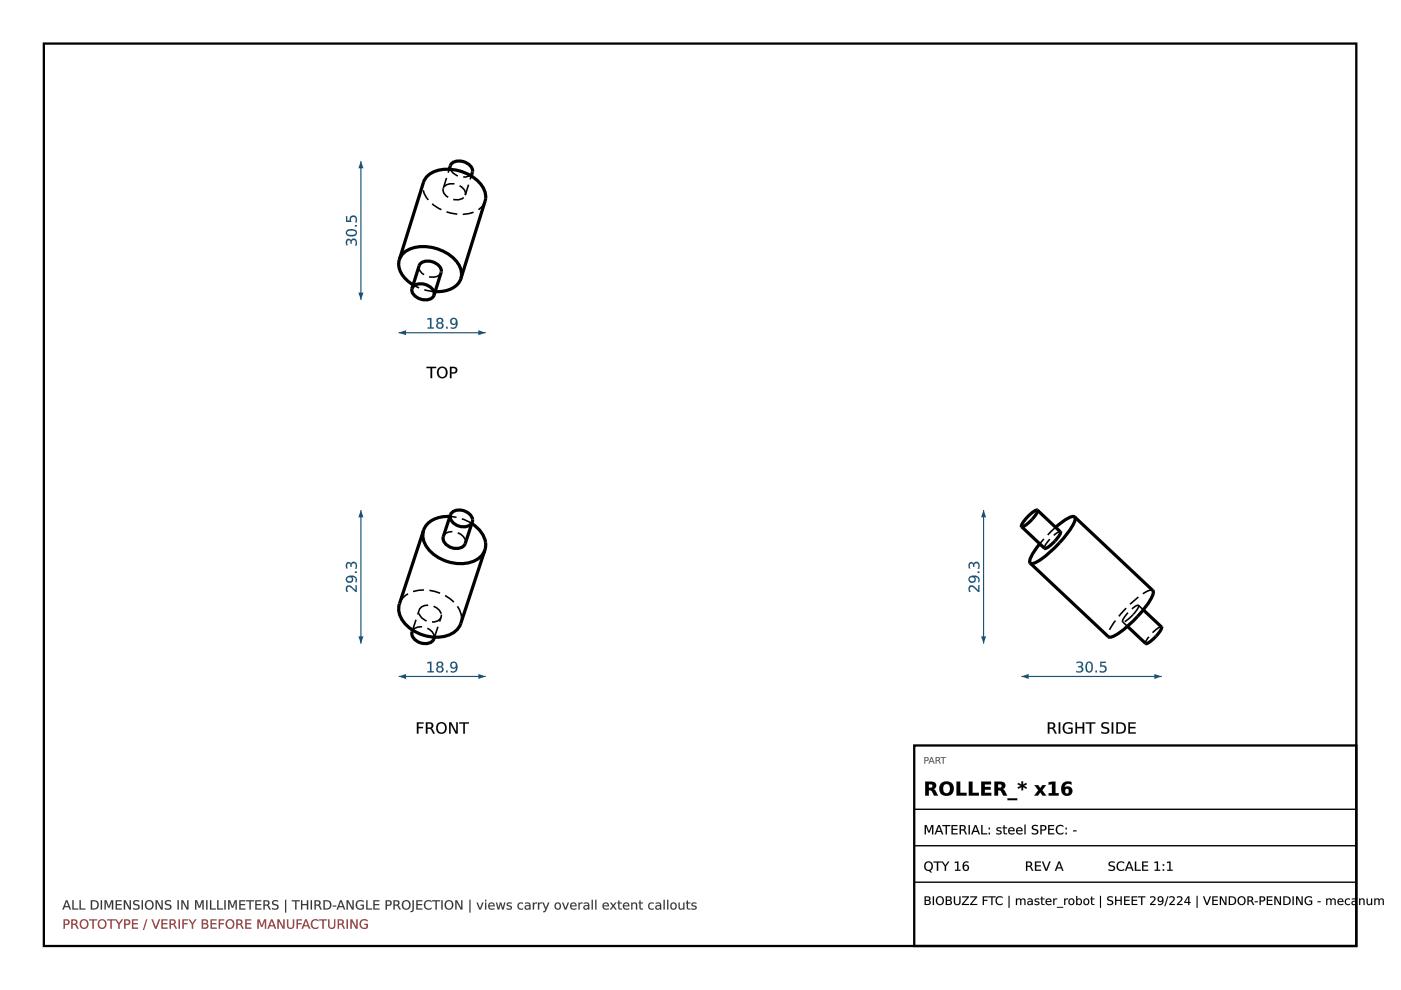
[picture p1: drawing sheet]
<svg xmlns="http://www.w3.org/2000/svg" width="297mm" height="210mm" viewBox="0 0 297 210" stroke-linecap="round" stroke-linejoin="round" font-family="sans-serif">
<path d="M9.3 9.2h278.3v191.4h-278.3z" fill="none" stroke="#000" stroke-width=".49"/>
<path d="M89.8 112.4a5.3 5.3 0 0 0 3 5.8 8.3 8.3 0 0 0 8.6 .3l1.1-1.2 .3-.7M89.8 112.4l-5.1 15.6a5.3 5.3 0 0 0 3 5.8 8.3 8.3 0 0 0 8.6 .2l1.1-1.1 .3-.7 5.1-15.6M95.4 109.5a5.3 5.3 0 0 0-5.6 2.9M95.5 109.2l-1.5 4.6a2.31 2.31 0 0 0 2.4 2.5 2.03 2.03 0 0 0 2.2-1.1l1.5-4.5M95.5 109.2a2.53 2.53 0 0 1 4-.3 1.59 1.59 0 0 1 .6 1.8M95.5 109.2a2.54 2.54 0 0 0 3 2.5 1.73 1.73 0 0 0 1.6-1M100 111a5.1 5.1 0 0 1 2.8 5.6M87.5 133.6a1.84 1.84 0 0 0 1.1 2.4 2.47 2.47 0 0 0 3.4-.6l.1-.3" fill="none" stroke="#000" stroke-width=".68" stroke-linecap="butt"/>
<path d="M94 113.8a2.53 2.53 0 0 1 4-.3l.6 .8 .1 .4M98.7 114.7l-.1 .5M100 111l-2.5-1.1-2.1-.4M87.5 133.6l1.4-4.2M88.9 129.4a2.53 2.53 0 0 1 4-.3l.5 .8 .2 .4M92 135.4l.1-.5M92.1 134.9a2.83 2.83 0 0 0-4.5-1.3l-.2 .3M92.1 135.1l1.4-4.3M93.5 130.8a2.57 2.57 0 0 1-3.9 .3 1.7 1.7 0 0 1-.7-1.7M93.6 130.3l-.1 .5M97.7 132.2l.1-1.5M97.8 130.7a7.4 7.4 0 0 0-6.1-5.4 6.2 6.2 0 0 0-6.7 2l-.3 .7" fill="none" stroke="#000" stroke-width=".34" stroke-dasharray="2.3 1.2" stroke-linecap="butt"/>
<path d="M84.5 143.4h18.5" fill="none" stroke="#1a5276" stroke-width=".24"/>
<g fill="#1a5276">
<path d="M84.5 143.4l1.6-.5v1.1z"/>
<path d="M101.4 142.9l1.6 .5-1.6 .6z"/>
<path d="M90.6 140.4l.9-.1v2h.5v.3h-1.3v-.3h.5v-1.7l-.6 .1zM92.8 141.9a.46 .46 0 0 0 .9 0 .46 .46 0 0 0-.9 0zM92.7 140.4a.7 .7 0 0 1 .9-.1 .7 .7 0 0 1 .3 .9l-.3 .2a.7 .7 0 0 1 .3 1 .7 .7 0 0 1-1.1 .1 .62 .62 0 0 1-.3-.6 .62 .62 0 0 1 .4-.5l-.3-.4zM92.8 140.9a.45 .45 0 0 0 .9 0 .45 .45 0 0 0-.9 0zM94.6 142.2h.3v.4h-.3zM95.6 140.5a.86 .86 0 0 1 1.1-.1 .86 .86 0 0 1 .3 1 1 1 0 0 1-.4 1 1 1 0 0 1-1 .1v-.3a.72 .72 0 0 0 .8 .1 .72 .72 0 0 0 .3-.8 .75 .75 0 0 1-1.1 .1 .75 .75 0 0 1 0-1.1zM95.7 141a.51 .51 0 0 0 1 0 .51 .51 0 0 0-1 0z"/>
<path d="M90.6 140.4l.9-.1v2h.5v.3h-1.4v-.3h.6v-1.7l-.6 .1zM90.6 140.4v.3l.6-.1v1.7h-.5v.3h1.3v-.3h-.5v-2zM92.8 141.9a.45 .45 0 0 0 .9 0 .45 .45 0 0 0-.9 0zM92.8 141.9a.48 .48 0 0 1 .9 0 .48 .48 0 0 1-.9 0zM92.7 140.4a.71 .71 0 0 1 .9-.1 .71 .71 0 0 1 .3 .9l-.3 .2a.63 .63 0 0 1 .5 .6 .63 .63 0 0 1-.6 .6 .69 .69 0 0 1-1-.3 .69 .69 0 0 1 .4-1v.1a.53 .53 0 0 1-.4-.4 .53 .53 0 0 1 .2-.6zM92.7 140.4a.54 .54 0 0 0 .3 1 .66 .66 0 0 0-.4 .9 .66 .66 0 0 0 .9 .3 .63 .63 0 0 0 .5-.6 .63 .63 0 0 0-.4-.7 .59 .59 0 0 0 .3-.8 .59 .59 0 0 0-.8-.2zM92.9 140.9a.4 .4 0 0 0 .7 0 .4 .4 0 0 0-.7 0zM92.8 140.9a.45 .45 0 0 1 .9 0 .45 .45 0 0 1-.9 0zM94.6 142.2h.3v.4h-.3zM94.6 142.2v.4h.3v-.4zM95.6 140.5a.87 .87 0 0 1 1.1-.1 .87 .87 0 0 1 .3 1 1.02 1.02 0 0 1-.4 1 1.02 1.02 0 0 1-1 .1v-.3a.7 .7 0 0 0 .8 0 .7 .7 0 0 0 .3-.7 .76 .76 0 0 1-1.1 .1 .76 .76 0 0 1 0-1.1zM95.7 140.5a.73 .73 0 0 0-.1 1.1 .73 .73 0 0 0 1.1-.1 .73 .73 0 0 1-.3 .7 .73 .73 0 0 1-.8 0v.3a1.05 1.05 0 0 0 1.2-.2 1.05 1.05 0 0 0 .2-1.2 .78 .78 0 0 0-.5-.8 .78 .78 0 0 0-.8 .2zM95.7 141a.5 .5 0 0 0 1 0 .5 .5 0 0 0-1 0zM95.7 141a.52 .52 0 0 1 1 0 .52 .52 0 0 1-1 0z"/>
</g>
<path d="M76.5 108.1v28.4" fill="none" stroke="#1a5276" stroke-width=".24"/>
<g fill="#1a5276">
<path d="M76.5 108.1l.6 1.6h-1.1z"/>
<path d="M76 134.9h1.1l-.6 1.6z"/>
<path d="M73.5 124.3a.97 .97 0 0 1 1.5 .4l.4 .5v-1.1h.2v1.4h-.2l-.5-.5a.99 .99 0 0 0-1.2-.5l-.1 .5 .2 .5h-.3l-.2-.6zM73.5 122.4a1.24 1.24 0 0 1 1.4-.4 1.24 1.24 0 0 1 .8 1.2l-.1 .2h-.3a.71 .71 0 0 0 0-.8 .71 .71 0 0 0-.7-.3 .75 .75 0 0 1 0 1.1 .75 .75 0 0 1-1 0 .75 .75 0 0 1-.1-1zM73.6 122.9a.51 .51 0 0 0 1 0 .51 .51 0 0 0-1 0zM75.3 121.2h.3v.3h-.3zM73.5 119.4l.6-.2 .3 .4a.69 .69 0 0 1 .9-.4 .69 .69 0 0 1 .4 .9l-.1 .5h-.3a.67 .67 0 0 0 .1-.7 .67 .67 0 0 0-.6-.5l-.2 .3v.5h-.3v-.3a.37 .37 0 0 0-.4-.4 .37 .37 0 0 0-.3 .4l.1 .6h-.3l-.1-.6z"/>
<path d="M73.5 124.3a1.2 1.2 0 0 1 1.7 .6l.2 .3v-1.1h.3v1.4a.61 .61 0 0 1-.8-.4 .98 .98 0 0 0-1.2-.6l-.1 .4 .2 .6a.63 .63 0 0 1-.5-.4 .63 .63 0 0 1 .1-.6zM73.5 124.3l-.1 .9 .1 .3h.3a.57 .57 0 0 1-.2-.9 .57 .57 0 0 1 .9 .1l.9 .8h.2v-1.4h-.2v1.1l-1.2-1-.4-.1zM73.4 122.4a1.25 1.25 0 0 1 1.5-.4 1.25 1.25 0 0 1 .8 1.2l-.1 .3-.3-.1a.69 .69 0 0 0 0-.8 .69 .69 0 0 0-.7-.3 .68 .68 0 0 1-.1 1.2 .79 .79 0 0 1-1-.1 .79 .79 0 0 1-.1-1zM73.5 122.4a.74 .74 0 0 0 .1 1 .74 .74 0 0 0 1-.1 .74 .74 0 0 0-.1-1 .72 .72 0 0 1 .8 .3 .72 .72 0 0 1 0 .8h.3a1.04 1.04 0 0 0-.2-1.2 1.04 1.04 0 0 0-1.2-.1zM73.6 122.9a.5 .5 0 0 0 1 0 .5 .5 0 0 0-1 0zM73.6 122.8a.52 .52 0 0 1 1 0 .52 .52 0 0 1-1 0zM75.2 121.1h.5v.4h-.5zM75.3 121.2v.3h.3v-.3zM73.5 119.4a.52 .52 0 0 1 .5-.3 .52 .52 0 0 1 .4 .5 .62 .62 0 0 1 .6-.5 .62 .62 0 0 1 .6 .4l.1 .2a.55 .55 0 0 1 0 .6 .55 .55 0 0 1-.5 .3h.1a.65 .65 0 0 0 .1-.7 .65 .65 0 0 0-.6-.4l-.2 .2v.5h-.3v-.3a.36 .36 0 0 0-.4-.4 .36 .36 0 0 0-.3 .4l.1 .6a.54 .54 0 0 1-.4-.8zM73.5 119.4l-.1 .8v.3h.3a.77 .77 0 0 1 .2-1.1l.3 .2 .1 .6h.3a.52 .52 0 0 1 .4-.8 .52 .52 0 0 1 .4 .8l-.1 .4h.3a.85 .85 0 0 0 0-1.1 .85 .85 0 0 0-1-.3l-.2 .4a.53 .53 0 0 0-.4-.4 .53 .53 0 0 0-.5 .2z"/>
</g>
<g fill="#000">
<path d="M88.4 153.1h1.4v.3h-1.1v.7h1v.3h-1v1.1h-.3zM90.3 153.1h.7a.67 .67 0 0 1 .8 .5 .67 .67 0 0 1-.3 .8l.7 1.1h-.4l-.4-.8-.4-.2h-.4v1h-.3zM90.6 153.4v.9h.4a.43 .43 0 0 0 .5-.5 .43 .43 0 0 0-.5-.4zM93 153.6a.95 .95 0 0 0-.1 1.2 .95 .95 0 0 0 1.1 .4 .96 .96 0 0 0 .4-1.2 .96 .96 0 0 0-1.2-.5zM92.4 154.3a1.2 1.2 0 0 1 2.4 0 1.2 1.2 0 0 1-2.4 0zM95.2 153.1h.5l1 2.1v-2.1h.4v2.4h-.5l-1.1-2v2h-.3zM97.4 153.1h2v.3h-.8v2.1h-.4v-2.1h-.8z"/>
<path d="M88.4 153.1h1.4v.3h-1.1v.7h1v.3h-1v1.2h-.3zM88.4 153.1v2.4h.3v-1.1h1v-.3h-1v-.7h1.1v-.3zM90.3 153.1h.7a.69 .69 0 0 1 .9 .5 .69 .69 0 0 1-.4 .8l.3 .3 .4 .9h-.4l-.5-1-.7-.1v1.1h-.3zM90.3 153.1v2.4h.3v-1l.7 .1 .5 .9h.4l-.5-.8-.3-.3a.65 .65 0 0 0 .4-.8 .65 .65 0 0 0-.8-.4zM90.6 153.4v.9l.4-.1a.41 .41 0 0 0 .5-.4 .41 .41 0 0 0-.5-.4zM90.6 153.4a.72 .72 0 0 1 .9 .2v.2a.42 .42 0 0 1-.5 .5h-.4zM93 153.6a.93 .93 0 0 0-.1 1.2 .93 .93 0 0 0 1.1 .4 .95 .95 0 0 0 .3-1.2 .95 .95 0 0 0-1.1-.5zM93 153.6a.85 .85 0 0 1 1.1-.1 .85 .85 0 0 1 .3 1.1 .79 .79 0 0 1-1 .7 .79 .79 0 0 1-.6-1zM92.4 154.3a1.22 1.22 0 0 1 2.4 0 1.22 1.22 0 0 1-2.4 0zM92.4 154.3a1.2 1.2 0 0 0 2.4 0 1.2 1.2 0 0 0-2.4 0zM95.2 153.1h.5l1 2.1v-2.1h.4v2.5h-.5l-1.1-2.1 .1 2.1h-.4zM95.2 153.1v2.4h.3l.1-2 1 2h.5v-2.4h-.4v2.1l-1-2.1zM97.4 153.1h2v.3h-.8v2.2h-.4v-2.2h-.8zM97.4 153.1v.3h.8v2.1h.4l-.1-2.1h.9v-.3z"/>
</g>
<path d="M95.2 35.9a2.02 2.02 0 0 1 3-1.6 2.09 2.09 0 0 1 2 2.3l-.3 .7M84.7 55.1l5.1-16.4a5.1 5.1 0 0 1 5.4-2.8 8.4 8.4 0 0 1 7.6 4.8l.2 .7-.1 1.1-5.2 16.6M84.7 55.1a5.1 5.1 0 0 1 5.4-2.8 8.4 8.4 0 0 1 7.6 4.8l.1 .7-.1 1.3M84.7 55.1a5 5 0 0 0 2.9 5.3M97.7 59.1a5.1 5.1 0 0 1-5.4 2.7M87.4 61.2l1.5-4.9a2.55 2.55 0 0 1 3.7-.3 1.6 1.6 0 0 1 .9 1.8l-1.5 4.8M87.4 61.2a2.55 2.55 0 0 1 3.7-.4 1.6 1.6 0 0 1 .9 1.8M87.4 61.2a2.15 2.15 0 0 0 1.8 2.2 2.18 2.18 0 0 0 2.8-.8" fill="none" stroke="#000" stroke-width=".68" stroke-linecap="butt"/>
<path d="M94 39.9a2.14 2.14 0 0 0 1.8 2.3 2.17 2.17 0 0 0 2.8-.8M94 39.9l1.2-4M100.2 36.6a2.18 2.18 0 0 1-2.9 .8 2.15 2.15 0 0 1-1.8-2.3M88.9 56.3a2.14 2.14 0 0 0 1.8 2.3 2.17 2.17 0 0 0 2.8-.8M98.6 41.4l.1-.2M98.6 41.4l1.3-4.1M98.7 41.2a2.79 2.79 0 0 0-3.7-2.1l-.8 .5-.2 .3M102.8 42.7a4.7 4.7 0 0 1-4.7 2.7 8.7 8.7 0 0 1-8.2-4.5l-.3-1.5 .2-.7M92.3 61.8l-2.1-.3-2.6-1.1" fill="none" stroke="#000" stroke-width=".34" stroke-dasharray="2.3 1.2" stroke-linecap="butt"/>
<path d="M84.5 70.5h18.5" fill="none" stroke="#1a5276" stroke-width=".24"/>
<g fill="#1a5276">
<path d="M84.5 70.5l1.6-.5v1.1z"/>
<path d="M101.4 70l1.6 .5-1.6 .6z"/>
<path d="M90.6 67.5l.9-.1v2h.5v.3h-1.3v-.3h.5v-1.7l-.6 .1zM92.8 69.1a.46 .46 0 0 0 .9 0 .46 .46 0 0 0-.9 0zM92.7 67.5a.7 .7 0 0 1 .9-.1 .7 .7 0 0 1 .3 .9l-.3 .2a.7 .7 0 0 1 .3 1 .7 .7 0 0 1-1.1 .1 .62 .62 0 0 1-.3-.6 .62 .62 0 0 1 .4-.5l-.3-.4zM92.8 68a.45 .45 0 0 0 .9 0 .45 .45 0 0 0-.9 0zM94.6 69.3h.3v.4h-.3zM95.6 67.6a.86 .86 0 0 1 1.1-.1 .86 .86 0 0 1 .3 1 1 1 0 0 1-.4 1 1 1 0 0 1-1 .1v-.3a.72 .72 0 0 0 .8 .1 .72 .72 0 0 0 .3-.8 .75 .75 0 0 1-1.1 .1 .75 .75 0 0 1 0-1.1zM95.7 68.2a.51 .51 0 0 0 1 0 .51 .51 0 0 0-1 0z"/>
<path d="M90.6 67.5l.9-.1v2h.5v.3h-1.4v-.3h.6v-1.7l-.6 .1zM90.6 67.5v.3l.6-.1v1.7h-.5v.3h1.3v-.3h-.5v-2zM92.8 69.1a.45 .45 0 0 0 .9 0 .45 .45 0 0 0-.9 0zM92.8 69.1a.48 .48 0 0 1 .9 0 .48 .48 0 0 1-.9 0zM92.7 67.5a.71 .71 0 0 1 .9-.1 .71 .71 0 0 1 .3 .9l-.3 .2a.63 .63 0 0 1 .5 .6 .63 .63 0 0 1-.6 .6 .69 .69 0 0 1-1-.3 .69 .69 0 0 1 .4-.9 .53 .53 0 0 1-.4-.4 .53 .53 0 0 1 .2-.6zM92.7 67.5a.54 .54 0 0 0 .3 1 .66 .66 0 0 0-.4 .9 .66 .66 0 0 0 .9 .3 .63 .63 0 0 0 .5-.6 .63 .63 0 0 0-.4-.6 .59 .59 0 0 0 .3-.9 .59 .59 0 0 0-.8-.2zM92.9 68a.4 .4 0 0 0 .7 0 .4 .4 0 0 0-.7 0zM92.8 68a.45 .45 0 0 1 .9 0 .45 .45 0 0 1-.9 0zM94.6 69.3h.3v.4h-.3zM94.6 69.3v.4h.3v-.4zM95.6 67.6a.87 .87 0 0 1 1.1-.1 .87 .87 0 0 1 .3 1 1.02 1.02 0 0 1-.4 1 1.02 1.02 0 0 1-1 .1v-.3a.7 .7 0 0 0 .8 .1 .7 .7 0 0 0 .3-.8 .76 .76 0 0 1-1.1 .1 .76 .76 0 0 1 0-1.1zM95.7 67.6a.73 .73 0 0 0-.1 1.1 .73 .73 0 0 0 1.1-.1 .73 .73 0 0 1-.3 .8 .73 .73 0 0 1-.8-.1v.3a1.05 1.05 0 0 0 1.2-.2 1.05 1.05 0 0 0 .2-1.2 .78 .78 0 0 0-.5-.7 .78 .78 0 0 0-.8 .1zM95.7 68.2a.5 .5 0 0 0 1 0 .5 .5 0 0 0-1 0zM95.7 68.2a.52 .52 0 0 1 1 0 .52 .52 0 0 1-1 0z"/>
</g>
<path d="M76.5 34.1v29.5" fill="none" stroke="#1a5276" stroke-width=".24"/>
<g fill="#1a5276">
<path d="M76.5 34.1l.6 1.6h-1.1z"/>
<path d="M76 62h1.1l-.6 1.6z"/>
<path d="M73.5 50.8l.6-.1 .3 .3a.69 .69 0 0 1 .9-.3 .69 .69 0 0 1 .4 .9l-.1 .5h-.3a.67 .67 0 0 0 .1-.8 .67 .67 0 0 0-.6-.4l-.2 .3v.5h-.3v-.3a.37 .37 0 0 0-.4-.5 .37 .37 0 0 0-.3 .5l.1 .6h-.3l-.1-.6zM73.7 49.1l-.1 .3a1.17 1.17 0 0 0 1.8 0 1.26 1.26 0 0 0-1.7-.3zM73.5 48.9a1.58 1.58 0 0 1 2.2 .2v.3a1.24 1.24 0 0 1-1.8 .6l-.5-.4zM75.3 47.7h.3v.3h-.3zM73.4 45.9h.2v.9h.6a.81 .81 0 0 1 .8-1.1 .81 .81 0 0 1 .7 1.1l-.1 .3h-.3a.61 .61 0 0 0 .1-.9 .61 .61 0 0 0-.9 .1v.7h-1.1z"/>
<path d="M73.5 50.8a.52 .52 0 0 1 .5-.2 .52 .52 0 0 1 .4 .4 .62 .62 0 0 1 .6-.5 .62 .62 0 0 1 .6 .5l.1 .2a.55 .55 0 0 1 0 .6 .55 .55 0 0 1-.5 .3h.1a.65 .65 0 0 0 .1-.8 .65 .65 0 0 0-.6-.4l-.2 .3v.5h-.3v-.3a.36 .36 0 0 0-.4-.4 .36 .36 0 0 0-.3 .4l.1 .6a.54 .54 0 0 1-.4-.8zM73.5 50.8l-.1 .9v.3h.3a.77 .77 0 0 1 .2-1.1l.3 .1 .1 .7h.3a.52 .52 0 0 1 .4-.8 .52 .52 0 0 1 .4 .7l-.1 .5h.3a.85 .85 0 0 0 0-1.1 .85 .85 0 0 0-1-.3l-.2 .3a.53 .53 0 0 0-.4-.3 .53 .53 0 0 0-.5 .1zM73.7 49.1l-.1 .3a1.16 1.16 0 0 0 1.8 0 1.25 1.25 0 0 0-1.7-.3zM73.7 49.1a1.27 1.27 0 0 1 1.8 .3 1.17 1.17 0 0 1-1.9 0zM73.4 48.9a1.59 1.59 0 0 1 2.3 .2v.3a1.25 1.25 0 0 1-1.8 .7l-.6-.5zM73.5 48.9a.83 .83 0 0 0 .1 1 .83 .83 0 0 0 .9 .2 .8 .8 0 0 0 1-.3 .8 .8 0 0 0-.1-1l-1.2-.2zM75.2 47.7h.5v.4h-.5zM75.3 47.7v.3h.3v-.3zM73.3 45.8h.3v1h.6a.83 .83 0 0 1 .8-1.2 .83 .83 0 0 1 .7 1.2l-.1 .4-.3-.1a.59 .59 0 0 0 .1-.8 .59 .59 0 0 0-.9 0v.8h-1.2zM73.4 45.9v1.1h1.1a.61 .61 0 0 1 0-.8 .61 .61 0 0 1 .8-.1 .61 .61 0 0 1 .1 .9l-.1 .1h.3a.87 .87 0 0 0-.1-1.1 .87 .87 0 0 0-1.1-.1l-.2 .4v.5h-.6v-.9z"/>
</g>
<g fill="#000">
<path d="M90.4 77.8h2.1v.2h-.9v2.2h-.3v-2.2h-.9zM93.2 78.3a.95 .95 0 0 0-.1 1.1 .95 .95 0 0 0 1.1 .4 .96 .96 0 0 0 .3-1.2 .96 .96 0 0 0-1.1-.5zM92.6 78.9a1.2 1.2 0 0 1 2.4 0 1.2 1.2 0 0 1-2.4 0zM95.7 78v.9h.4a.45 .45 0 0 0 .5-.4 .45 .45 0 0 0-.5-.5zM95.4 77.8h.7a.72 .72 0 0 1 .9 .7 .72 .72 0 0 1-.9 .7h-.4v1h-.3z"/>
<path d="M90.4 77.8h2.1v.3l-.9-.1v2.2h-.3v-2.2l-.9 .1zM90.4 77.8v.2h.9v2.2h.3v-2.2h.9v-.2zM93.2 78.3a.93 .93 0 0 0-.1 1.1 .93 .93 0 0 0 1.1 .4 .95 .95 0 0 0 .3-1.2 .95 .95 0 0 0-1.1-.5zM93.2 78.2a.85 .85 0 0 1 1.1 0 .85 .85 0 0 1 .2 1.1 .79 .79 0 0 1-.9 .7 .79 .79 0 0 1-.6-1zM92.5 78.9a1.25 1.25 0 0 1 2.5 0 1.25 1.25 0 0 1-2.5 0zM92.6 78.9a1.2 1.2 0 0 0 2.4 0 1.2 1.2 0 0 0-2.4 0zM95.7 78v.9h.4a.43 .43 0 0 0 .5-.4 .43 .43 0 0 0-.5-.4zM95.7 78h.4a.47 .47 0 0 1 .5 .5 .47 .47 0 0 1-.5 .5h-.4zM95.4 77.8h.7a.74 .74 0 0 1 .9 .7 .74 .74 0 0 1-.9 .7h-.4v1h-.3zM95.4 77.8v2.4h.3v-1a.85 .85 0 0 0 1.2-.9l-.3-.4z"/>
</g>
<path d="M220 108.2l4.8 4.6a5.5 5.5 0 0 1-2 2.7l-.9 .7-.4 .1-4.9-4.6M220 108.2a5.5 5.5 0 0 1-2 2.8l-1 .6-.4 .1M220 108.2a4.5 4.5 0 0 0-2.6 1.9 2.08 2.08 0 0 0-.8 1.6M220.4 115.3l-1.2 1.6a3.1 3.1 0 0 0-.8 2.5M227.8 109.6a2.04 2.04 0 0 1-.5 2 24.2 24.2 0 0 1-7.8 7.7l-.8 .2-.3-.1M227.8 109.6a1.82 1.82 0 0 0-1.7 .5l-2.3 1.7M227.8 109.6l16.6 15.6a2.04 2.04 0 0 1-.5 2 24.2 24.2 0 0 1-7.8 7.7l-.9 .2-.2-.1-16.6-15.6M242.4 129.3l3.9 3.6a5.5 5.5 0 0 1-2 2.8l-1 .7h-.4l-3.9-3.6" fill="none" stroke="#000" stroke-width=".68" stroke-linecap="butt"/>
<path d="M221.5 116.3a4.4 4.4 0 0 1 1.8-2.7 2.09 2.09 0 0 1 1.5-.8M223.8 111.8l-3.4 3.5M238 131.9a4.4 4.4 0 0 1 1.9-2.7 2.09 2.09 0 0 1 1.5-.9M239 132.8l-1-.9M240.2 130.3a4.2 4.2 0 0 1-2.2 1.6M241.4 128.3a1.83 1.83 0 0 1-.7 1.5l-.5 .5M242.4 129.3l-1-1M244.4 125.2a1.9 1.9 0 0 0-1.8 .5 24.7 24.7 0 0 0-7.5 8.1l-.2 .9 .1 .3M246.3 132.9a4.5 4.5 0 0 0-2.6 2 2.08 2.08 0 0 0-.8 1.5" fill="none" stroke="#000" stroke-width=".34" stroke-dasharray="2.3 1.2" stroke-linecap="butt"/>
<path d="M216.5 143.4h29.8" fill="none" stroke="#1a5276" stroke-width=".24"/>
<g fill="#1a5276">
<path d="M216.5 143.4l1.6-.5v1.1z"/>
<path d="M244.7 142.9l1.6 .5-1.6 .6z"/>
<path d="M228.3 140.4a.86 .86 0 0 1 1.3 .6l-.4 .3a.69 .69 0 0 1 .4 1 .69 .69 0 0 1-1 .3l-.4-.1v-.3a.67 .67 0 0 0 .7 .1 .67 .67 0 0 0 .4-.6l-.2-.2h-.5v-.3h.3a.37 .37 0 0 0 .4-.3 .37 .37 0 0 0-.5-.4l-.5 .1zM230.7 140.6a1.23 1.23 0 0 0 .2 1.8 1.14 1.14 0 0 0 0-1.9zM230.5 140.4a.85 .85 0 0 1 1 .1 .85 .85 0 0 1 .2 .9 .85 .85 0 0 1-.8 1.2 .85 .85 0 0 1-.8-1.2l.1-.6zM232.3 142.2h.3v.4h-.3zM233.3 140.3h1.2v.3h-1v.5a.81 .81 0 0 1 1.1 .8 .81 .81 0 0 1-1.1 .7l-.3-.1v-.3a.61 .61 0 0 0 .8 .1 .61 .61 0 0 0 .1-.9h-.8z"/>
<path d="M228.2 140.3a.88 .88 0 0 1 1.4 .7l-.4 .3a.61 .61 0 0 1 .5 .6 .61 .61 0 0 1-.4 .6l-.2 .1a.56 .56 0 0 1-.9-.4 .66 .66 0 0 0 .7 .1 .66 .66 0 0 0 .4-.6l-.2-.2h-.5v-.3h.3a.35 .35 0 0 0 .4-.3 .35 .35 0 0 0-.5-.4l-.6 .2zM228.3 140.4v.2a.79 .79 0 0 1 1 .3l-.1 .2-.6 .1v.3a.52 .52 0 0 1 .8 .4 .52 .52 0 0 1-.8 .4l-.4-.1v.3a.85 .85 0 0 0 1 0 .85 .85 0 0 0 .3-1l-.3-.1a.59 .59 0 0 0 .4-.8 .59 .59 0 0 0-.9-.3zM230.7 140.6a1.22 1.22 0 0 0 .2 1.7 1.13 1.13 0 0 0 0-1.8zM230.7 140.6a.59 .59 0 0 1 .7 .1 .59 .59 0 0 1 0 .7 .59 .59 0 0 1 0 .7 .59 .59 0 0 1-.7 .2 1.71 1.71 0 0 1 0-1.7zM230.5 140.4a.86 .86 0 0 1 1 .1 .86 .86 0 0 1 .2 .9 .86 .86 0 0 1-.8 1.2 .86 .86 0 0 1-.8-1.2l.1-.6zM230.5 140.4a1.53 1.53 0 0 0 .2 2.2h.2a1.2 1.2 0 0 0 .7-1.8l-.4-.5zM232.2 142.2h.4v.4h-.4zM232.3 142.2v.4h.3v-.4zM233.2 140.3h1.3v.3h-1v.5a.82 .82 0 0 1 1.2 .8 .82 .82 0 0 1-1.2 .7l-.4-.1 .1-.3a.59 .59 0 0 0 .8 .1 .59 .59 0 0 0 0-.9l-.8 .1zM233.3 140.3v1.1a.62 .62 0 0 1 .8 0 .62 .62 0 0 1 .1 .9 .62 .62 0 0 1-.9 0l-.1-.1v.3a.87 .87 0 0 0 1.1-.1 .87 .87 0 0 0 .1-1.1l-.4-.2h-.5v-.6l1 .1v-.3z"/>
</g>
<path d="M208.5 108.1v28.4" fill="none" stroke="#1a5276" stroke-width=".24"/>
<g fill="#1a5276">
<path d="M208.5 108.1l.6 1.6h-1.1z"/>
<path d="M208 134.9h1.1l-.6 1.6z"/>
<path d="M205.5 124.3a.97 .97 0 0 1 1.5 .4l.4 .5v-1.1h.3v1.4h-.3l-.5-.5a.99 .99 0 0 0-1.2-.5l-.1 .5 .2 .5h-.3l-.2-.6zM205.5 122.4a1.24 1.24 0 0 1 1.4-.4 1.24 1.24 0 0 1 .8 1.2l-.1 .2h-.3a.71 .71 0 0 0 0-.8 .71 .71 0 0 0-.7-.3 .75 .75 0 0 1 0 1.1 .75 .75 0 0 1-1 0 .75 .75 0 0 1-.1-1zM205.6 122.9a.51 .51 0 0 0 1 0 .51 .51 0 0 0-1 0zM207.3 121.2h.4v.3h-.4zM205.5 119.4l.6-.2 .3 .4a.69 .69 0 0 1 1-.4 .69 .69 0 0 1 .3 .9l-.1 .5h-.3a.67 .67 0 0 0 .1-.7 .67 .67 0 0 0-.6-.5l-.2 .3v.5h-.3v-.3a.37 .37 0 0 0-.4-.4 .37 .37 0 0 0-.3 .4l.1 .6h-.3l-.1-.6z"/>
<path d="M205.5 124.3a1.2 1.2 0 0 1 1.7 .6l.2 .3v-1.1h.3v1.4a.61 .61 0 0 1-.8-.4 .98 .98 0 0 0-1.2-.6l-.1 .4 .2 .6a.63 .63 0 0 1-.5-.4 .63 .63 0 0 1 .1-.6zM205.5 124.3l-.1 .9 .1 .3h.3a.57 .57 0 0 1-.2-.9 .57 .57 0 0 1 .9 .1l.9 .8h.3v-1.4h-.3v1.1l-1.2-1-.4-.1zM205.5 122.4a1.25 1.25 0 0 1 1.4-.4 1.25 1.25 0 0 1 .8 1.2l-.1 .3-.3-.1a.69 .69 0 0 0 0-.8 .69 .69 0 0 0-.7-.3 .68 .68 0 0 1-.1 1.2 .79 .79 0 0 1-1-.1 .79 .79 0 0 1 0-1zM205.5 122.4a.74 .74 0 0 0 .1 1 .74 .74 0 0 0 1-.1 .74 .74 0 0 0 0-1 .72 .72 0 0 1 .7 .3 .72 .72 0 0 1 0 .8h.3a1.04 1.04 0 0 0-.2-1.2 1.04 1.04 0 0 0-1.2-.1zM205.6 122.9a.5 .5 0 0 0 1 0 .5 .5 0 0 0-1 0zM205.6 122.8a.55 .55 0 0 1 1.1 0 .55 .55 0 0 1-1.1 0zM207.3 121.1h.4v.4h-.4zM207.3 121.2v.3h.4v-.3zM205.5 119.4a.52 .52 0 0 1 .5-.3 .52 .52 0 0 1 .4 .5 .62 .62 0 0 1 .6-.5 .62 .62 0 0 1 .6 .4l.1 .2a.55 .55 0 0 1 .1 .6 .55 .55 0 0 1-.5 .3 .65 .65 0 0 0 .1-.7 .65 .65 0 0 0-.6-.4l-.2 .2v.5h-.3v-.3a.36 .36 0 0 0-.4-.4 .36 .36 0 0 0-.3 .4l.1 .6a.54 .54 0 0 1-.4-.8zM205.5 119.4l-.1 .8v.3h.3a.77 .77 0 0 1 .3-1.1l.2 .2 .1 .6h.3a.52 .52 0 0 1 .4-.8 .52 .52 0 0 1 .4 .8l-.1 .4h.3a.85 .85 0 0 0 0-1.1 .85 .85 0 0 0-1-.3l-.2 .4a.53 .53 0 0 0-.4-.4 .53 .53 0 0 0-.5 .2z"/>
</g>
<g fill="#000">
<path d="M222.2 153.1h.7a.67 .67 0 0 1 .8 .5 .67 .67 0 0 1-.4 .8l.7 1.1h-.3l-.4-.8-.5-.2h-.3v1h-.3zM222.5 153.4v.9h.4a.43 .43 0 0 0 .5-.5 .43 .43 0 0 0-.5-.4zM224.5 153.1h.3v2.4h-.3zM225.6 153.4a1.51 1.51 0 0 1 1.8-.1v.4a.99 .99 0 0 0-1.4-.1 .99 .99 0 0 0-.2 1.3 .99 .99 0 0 0 1.3 .3v-.6h-.5v-.3h.8v1a1.3 1.3 0 0 1-1.8-.1 1.3 1.3 0 0 1 0-1.8zM228 153.1h.3v1h1.2v-1h.4v2.4h-.4v-1.1h-1.2v1.1h-.3zM230.2 153.1h2v.3h-.8v2.1h-.4v-2.1h-.8zM233.7 153.3l1-.2 .3 .1v.3a.82 .82 0 0 0-1.2 .3l.1 .2a1.3 1.3 0 0 1 1.3 .9 1.1 1.1 0 0 1-1.7 .5v-.3a.74 .74 0 0 0 .8 .3 .74 .74 0 0 0 .5-.6l-.1-.2a1.34 1.34 0 0 1-1.2-.8zM235.7 153.1h.3v2.4h-.3zM237 153.4v1.9a1 1 0 0 0 1.4-1 1 1 0 0 0-1.4-.9zM236.7 153.1h.7a1.21 1.21 0 0 1 1.3 1.2 1.21 1.21 0 0 1-1.3 1.2h-.7zM239.2 153.1h1.6v.3h-1.2v.7h1.1v.3h-1.1v.9h1.2v.2h-1.6z"/>
<path d="M222.1 153.1h.8a.69 .69 0 0 1 .8 .5 .69 .69 0 0 1-.4 .8l.3 .3 .5 .9h-.4l-.6-1-.6-.1v1.1h-.4zM222.2 153.1v2.4h.3v-1l.7 .1 .5 .9h.3l-.4-.8-.3-.3a.65 .65 0 0 0 .4-.8 .65 .65 0 0 0-.8-.4zM222.5 153.4v.9l.4-.1a.41 .41 0 0 0 .5-.4 .41 .41 0 0 0-.5-.4zM222.5 153.4a.72 .72 0 0 1 .9 .2v.2a.42 .42 0 0 1-.5 .5h-.4zM224.5 153.1h.3v2.5h-.3zM224.5 153.1v2.4h.3v-2.4zM225.6 153.4a1.5 1.5 0 0 1 1.8-.1v.4a.98 .98 0 0 0-1.4-.1 .98 .98 0 0 0-.2 1.3 .98 .98 0 0 0 1.3 .3v-.6h-.6v-.3h.9v1a1.32 1.32 0 0 1-1.8-.1 1.32 1.32 0 0 1 0-1.8zM225.6 153.4a1.29 1.29 0 0 0 0 1.8 1.29 1.29 0 0 0 1.8 .1v-1h-.8v.3l.5-.1v.7a.99 .99 0 0 1-1.3-.3 .99 .99 0 0 1 .2-1.3 .99 .99 0 0 1 1.4 .1v-.4a1.57 1.57 0 0 0-1.8 .1zM228 153.1h.4v1h1.1v-1h.4v2.5h-.4v-1.2h-1.2l.1 1.2h-.4zM228 153.1v2.4h.3v-1.1h1.3l-.1 1.1h.4v-2.4h-.4l.1 1h-1.3v-1zM230.2 153.1h2v.3h-.8v2.2h-.4v-2.2h-.8zM230.2 153.1v.3h.9l-.1 2.1h.4v-2.1h.8v-.3zM233.7 153.3l.4-.2 .8 .1h.2v.4a.87 .87 0 0 0-1.3 .2l.1 .2 .6 .2a.76 .76 0 0 1 .7 .9 .76 .76 0 0 1-1.1 .5l-.6-.1v-.4a.72 .72 0 0 0 .8 .3 .72 .72 0 0 0 .5-.6l-.4-.3a.72 .72 0 0 1-.8-.4 .72 .72 0 0 1 .1-.8zM233.7 153.3a.64 .64 0 0 0-.1 .7 .64 .64 0 0 0 .6 .4 .5 .5 0 0 1 .7 .6 .5 .5 0 0 1-.8 .3l-.6-.2v.3a1.09 1.09 0 0 0 1.7-.5 .82 .82 0 0 0-.9-.7l-.3-.1a.44 .44 0 0 1-.1-.6 .44 .44 0 0 1 .6-.1l.6 .1-.1-.3h-.3zM235.7 153.1h.3v2.5h-.3zM235.7 153.1v2.4h.3v-2.4zM237 153.4v1.9a.98 .98 0 0 0 1.4-1 .98 .98 0 0 0-1.4-.9zM237 153.4a1.01 1.01 0 0 1 1.4 .9 1.01 1.01 0 0 1-1.4 1zM236.7 153.1a1.7 1.7 0 0 1 2 .7 1.21 1.21 0 0 1-.1 1.3 1.21 1.21 0 0 1-1.2 .5h-.7zM236.7 153.1v2.4h.7a1.19 1.19 0 0 0 1.3-1.2 1.19 1.19 0 0 0-1.3-1.1zM239.2 153.1h1.6v.3h-1.2v.7h1.1v.3h-1.1v.9h1.2v.3h-1.6zM239.2 153.1v2.4h1.6v-.2h-1.3v-.9h1.2v-.3h-1.2v-.7h1.3v-.3z"/>
</g>
<g fill="#333">
<path d="M14.1 191.1l-.3 1h.7zM14 190.9h.3l.8 1.9h-.3l-.2-.5h-.9l-.2 .5h-.3zM15.3 190.9h.3v1.7h1v.2h-1.3zM16.9 190.9h.2v1.7h1v.2h-1.2zM19.5 191.1v1.5a.82 .82 0 0 0 1.1-.7 .82 .82 0 0 0-1.1-.8zM19.3 190.9h.5a.99 .99 0 0 1 1.1 1 .99 .99 0 0 1-1.1 .9h-.5zM21.4 190.9h.2v1.9h-.2zM22.2 190.9h.4l.5 1.3 .5-1.3h.4v1.9h-.3v-1.7l-.5 1.4h-.3l-.5-1.4v1.7h-.2zM24.5 190.9h1.3v.2h-1v.6h.9v.2h-.9v.7h1v.2h-1.3zM26.3 190.9h.3l.9 1.6v-1.6h.3v1.9h-.4l-.9-1.6v1.6h-.2zM28.4 191l.8-.1h.3v.3a.51 .51 0 0 0-.6-.2 .51 .51 0 0 0-.3 .6 .96 .96 0 0 1 1 .9 1 1 0 0 1-1.4 .3v-.3a.64 .64 0 0 0 1.1-.3l-.1-.1a.97 .97 0 0 1-1-.9zM30 190.9h.3v1.9h-.3zM31.2 191.3a.78 .78 0 0 0-.1 .9 .78 .78 0 0 0 .9 .4 .76 .76 0 0 0 .3-1.1 .76 .76 0 0 0-1.1-.2zM30.7 191.8a.99 .99 0 0 1 1.9 0 .99 .99 0 0 1-1.9 0zM33 190.9h.4l.8 1.6v-1.6h.3v1.9h-.4l-.8-1.6v1.6h-.3zM35.1 191l.8-.1h.3v.3a.51 .51 0 0 0-.6-.2 .51 .51 0 0 0-.3 .6 .96 .96 0 0 1 1 .9 1 1 0 0 1-1.3 .3v-.3a.64 .64 0 0 0 1-.3v-.1a.97 .97 0 0 1-1-.9zM37.6 190.9h.3v1.9h-.3zM38.4 190.9h.4l.9 1.6v-1.6h.3v1.9h-.4l-.9-1.6v1.6h-.3zM41.4 190.9h.4l.5 1.3 .5-1.3h.4v1.9h-.3v-1.7l-.5 1.4h-.3l-.5-1.4v1.7h-.2zM43.7 190.9h.3v1.9h-.3zM44.5 190.9h.3v1.7h1v.2h-1.3zM46 190.9h.3v1.7h1v.2h-1.3zM47.6 190.9h.2v1.9h-.2zM48.4 190.9h.4l.5 1.3 .5-1.3h.4v1.9h-.3v-1.7l-.5 1.4h-.2l-.6-1.4v1.7h-.2zM50.7 190.9h1.3v.2h-1v.6h1v.2h-1v.7h1v.2h-1.3zM52.2 190.9h1.7v.2h-.7v1.7h-.3v-1.7h-.7zM54.1 190.9h1.3v.2h-1v.6h.9v.2h-.9v.7h1v.2h-1.3zM55.9 190.9h.6a.55 .55 0 0 1 .6 .3 .55 .55 0 0 1-.3 .7l.6 .9h-.3l-.3-.6-.4-.2h-.3v.8h-.2zM56.1 191.1v.7h.4a.35 .35 0 0 0 .4-.4 .35 .35 0 0 0-.4-.3zM57.9 191l.8-.1h.3v.3a.51 .51 0 0 0-.7-.2 .51 .51 0 0 0-.3 .6 .96 .96 0 0 1 1 .9 1 1 0 0 1-1.3 .3v-.3a.64 .64 0 0 0 1.1-.3l-.1-.1a.97 .97 0 0 1-1-.9zM60.4 190.8h.3v2.7h-.3zM61.9 190.9h1.7v.2h-.7v1.7h-.3v-1.7h-.7zM63.8 190.9h.3v.8h1v-.8h.2v1.9h-.2v-.9h-1v.9h-.3zM65.9 190.9h.2v1.9h-.2zM66.7 190.9h.6a.55 .55 0 0 1 .6 .3 .55 .55 0 0 1-.3 .7l.6 .9h-.3l-.3-.6-.4-.2h-.2v.8h-.3zM67 191.1v.7h.3a.35 .35 0 0 0 .4-.4 .35 .35 0 0 0-.4-.3zM68.9 191.1v1.5a.82 .82 0 0 0 1.1-.7 .82 .82 0 0 0-1.1-.8zM68.6 190.9h.5a.99 .99 0 0 1 1.2 1 .99 .99 0 0 1-1.2 .9h-.5zM70.6 192h.7v.2h-.7zM72.3 191.1l-.4 1h.7zM72.1 190.9h.3l.8 1.9h-.3l-.2-.5h-.9l-.2 .5h-.2zM73.5 190.9h.3l.9 1.6v-1.6h.3v1.9h-.4l-.9-1.6v1.6h-.2zM75.7 191.1l.4-.2 .5-.1 .5 .2v.3a.81 .81 0 0 0-1.1-.1 .81 .81 0 0 0-.2 1.1 .81 .81 0 0 0 1.1 .3v-.6h-.5v-.2h.8v.9a1.07 1.07 0 0 1-1.5-.1 1.07 1.07 0 0 1 0-1.5zM77.6 190.9h.3v1.7h1v.2h-1.3zM79.2 190.9h1.2v.2h-1v.6h1v.2h-1v.7h1.1v.2h-1.3zM82 191.1v.7h.4a.37 .37 0 0 0 .4-.3 .37 .37 0 0 0-.4-.4zM81.8 190.9h.6a.6 .6 0 0 1 .7 .6 .6 .6 0 0 1-.7 .6h-.4v.7h-.2zM83.4 190.9h.6a.55 .55 0 0 1 .7 .3 .55 .55 0 0 1-.3 .7l.6 .9h-.3l-.4-.6-.3-.2h-.3v.8h-.3zM83.7 191.1v.7h.3a.35 .35 0 0 0 .4-.4 .35 .35 0 0 0-.4-.3zM85.7 191.3a.78 .78 0 0 0-.2 .9 .78 .78 0 0 0 1 .4 .76 .76 0 0 0 .2-1.1 .76 .76 0 0 0-1-.2zM85.1 191.8a1 1 0 0 1 2 0 1 1 0 0 1-2 0zM87.5 190.9h.2v2l-.2 .4-.4 .1v-.2l.3-.3zM88.3 190.9h1.2v.2h-1v.6h1v.2h-1v.7h1.1v.2h-1.3zM90.1 191.1l.5-.2 .4-.1 .5 .2v.3a.78 .78 0 0 0-1.1 0 .78 .78 0 0 0 0 1.1 .78 .78 0 0 0 1.1 0v.3a1.04 1.04 0 0 1-1.4-.2 1.04 1.04 0 0 1 0-1.4zM91.6 190.9h1.7v.2h-.7v1.7h-.3v-1.7h-.7zM93.6 190.9h.2v1.9h-.2zM94.7 191.3a.78 .78 0 0 0-.1 .9 .78 .78 0 0 0 .9 .4 .76 .76 0 0 0 .3-1.1 .76 .76 0 0 0-1.1-.2zM94.2 191.8a1 1 0 0 1 2 0 1 1 0 0 1-2 0zM96.5 190.9h.4l.9 1.6v-1.6h.2v1.9h-.3l-.9-1.6v1.6h-.3zM99.5 190.8h.3v2.7h-.3zM101 191.4h.3l.5 1.2 .4-1.2h.3l-.6 1.4h-.3zM102.8 191.4h.3v1.4h-.3zM102.8 190.8h.3v.3h-.3zM103.7 191.5a.69 .69 0 0 1 .8-.1 .69 .69 0 0 1 .4 .8h-1.1a.67 .67 0 0 0 1 .3v.3a.84 .84 0 0 1-1.1-.1 .84 .84 0 0 1 0-1.2zM103.9 191.7l-.1 .3h.8l-.2-.4zM105.1 191.4h.3l.3 1.1 .3-1.1h.3l.3 1.1 .3-1.1h.2l-.3 1.4h-.3l-.4-1.2-.3 1.2h-.3zM107.6 191.4h.8l.1 .2a.41 .41 0 0 0-.5-.1 .41 .41 0 0 0-.3 .4 .61 .61 0 0 1 .6 .2 .61 .61 0 0 1 .1 .7h-.8h-.2v-.3a.53 .53 0 0 0 .9-.1l-.1-.1a.6 .6 0 0 1-.6-.2 .6 .6 0 0 1 0-.7zM109.9 191.5l.7-.2 .3 .1v.3a.58 .58 0 0 0-.8 0 .58 .58 0 0 0 0 .8 .58 .58 0 0 0 .8 .1v.2a.8 .8 0 0 1-1.1-.2 .8 .8 0 0 1 .1-1.1zM111.6 192.2l-.1 .1a.36 .36 0 0 0 .3 .4 .36 .36 0 0 0 .4-.3v-.3zM111.3 191.4a.73 .73 0 0 1 1.2 .6v.8h-.3v-.2a.53 .53 0 0 1-.6 .3 .53 .53 0 0 1-.4-.6 .53 .53 0 0 1 .7-.4h.3a.53 .53 0 0 0-.3-.4 .53 .53 0 0 0-.6 .2zM113 191.4h.2v.2l.2-.2 .5-.1v.3a.44 .44 0 0 0-.5 0 .44 .44 0 0 0-.2 .5v.7h-.2zM114.1 191.4h.2v.2l.2-.2 .4-.1v.3a.44 .44 0 0 0-.4 0 .44 .44 0 0 0-.2 .5v.7h-.2zM115 191.4h.3l.4 1.1 .5-1.1h.3l-.8 1.8-.2 .2h-.4v-.2h.4l.1-.4zM117.9 191.7a.5 .5 0 0 0 0 .7 .5 .5 0 0 0 .7 0 .51 .51 0 0 0 0-.6 .51 .51 0 0 0-.7-.1zM117.5 192.1a.75 .75 0 0 1 1.5 0 .75 .75 0 0 1-1.5 0zM119.2 191.4h.2l.5 1.2 .5-1.2h.2l-.5 1.4h-.4zM121.1 191.5a.69 .69 0 0 1 .8-.1 .69 .69 0 0 1 .3 .8h-1.1a.67 .67 0 0 0 1.1 .3v.3a.84 .84 0 0 1-1.1-.1 .84 .84 0 0 1 0-1.2zM121.3 191.7l-.2 .3h.9l-.2-.4zM122.6 191.4h.3v.2l.2-.2 .4-.1v.3a.44 .44 0 0 0-.4 0 .44 .44 0 0 0-.2 .5v.7h-.3zM124 192.2v.1a.36 .36 0 0 0 .2 .4 .36 .36 0 0 0 .5-.3v-.3zM123.8 191.4a.73 .73 0 0 1 1.1 .6v.8h-.2v-.2a.53 .53 0 0 1-.7 .3 .53 .53 0 0 1-.3-.6 .53 .53 0 0 1 .7-.4h.3a.53 .53 0 0 0-.4-.4 .53 .53 0 0 0-.5 .2zM125.4 190.8h.3v2h-.3zM126.2 190.8h.3v2h-.3zM127.9 191.5a.69 .69 0 0 1 .9-.1 .69 .69 0 0 1 .3 .8h-1.1a.67 .67 0 0 0 1.1 .3v.3a.84 .84 0 0 1-1.2-.1 .84 .84 0 0 1 0-1.2zM128.1 191.7l-.1 .3h.9l-.3-.4zM129.3 191.4h.3l.4 .5 .4-.5h.3l-.5 .7 .5 .7h-.2l-.5-.5-.4 .5h-.3l.6-.7zM131.1 190.9h.2v.5h.5v.2h-.5v.9l.5 .1v.2h-.5l-.2-.2v-1h-.2v-.2h.2zM132.3 191.5a.69 .69 0 0 1 .8-.1 .69 .69 0 0 1 .3 .8h-1.1a.67 .67 0 0 0 1.1 .3v.3a.84 .84 0 0 1-1.1-.1 .84 .84 0 0 1 0-1.2zM132.5 191.7l-.2 .3h.9l-.2-.4zM133.8 191.4h.3v.2a.54 .54 0 0 1 .6-.2 .54 .54 0 0 1 .4 .6v.8h-.3v-.8a.39 .39 0 0 0-.4-.5 .39 .39 0 0 0-.3 .5v.8h-.3zM135.6 190.9h.2v.5h.5v.2h-.5v.9l.5 .1v.2h-.5l-.2-.2v-1h-.2v-.2h.2zM137.6 191.5l.7-.2 .3 .1v.3a.58 .58 0 0 0-.8 0 .58 .58 0 0 0 0 .8 .58 .58 0 0 0 .8 .1v.2a.8 .8 0 0 1-1.1-.2 .8 .8 0 0 1 .1-1.1zM139.3 192.2l-.1 .1a.36 .36 0 0 0 .3 .4 .36 .36 0 0 0 .4-.3v-.3zM139 191.4a.73 .73 0 0 1 1.2 .6v.8h-.3v-.2a.53 .53 0 0 1-.6 .3 .53 .53 0 0 1-.4-.6 .53 .53 0 0 1 .7-.4h.3a.53 .53 0 0 0-.3-.4 .53 .53 0 0 0-.6 .2zM140.7 190.8h.2v2h-.2zM141.5 190.8h.2v2h-.2zM142.5 191.7a.5 .5 0 0 0-.1 .7 .5 .5 0 0 0 .8 0 .51 .51 0 0 0-.1-.6 .51 .51 0 0 0-.6-.1zM142 192.1a.75 .75 0 0 1 1.5 0 .75 .75 0 0 1-1.5 0zM143.9 191.4h.2v.9a.39 .39 0 0 0 .4 .4 .39 .39 0 0 0 .4-.5v-.8h.2v1.4h-.2v-.2a.54 .54 0 0 1-.7 .3 .54 .54 0 0 1-.3-.6zM145.6 190.9h.3v.5h.5v.2h-.5v.9l.5 .1v.2h-.5l-.3-.2v-1h-.2v-.2h.2zM146.7 191.4h.8l.1 .2a.41 .41 0 0 0-.4-.1 .41 .41 0 0 0-.3 .4 .61 .61 0 0 1 .6 .2 .61 .61 0 0 1 .1 .7h-.9h-.1v-.3a.53 .53 0 0 0 .9-.1l-.1-.1a.6 .6 0 0 1-.6-.2 .6 .6 0 0 1-.1-.7z"/>
<path d="M14.1 191.1l-.3 1h.7zM14.1 191.1l.4 1h-.7zM14 190.9h.3l.8 2h-.3l-.2-.6h-.9l-.2 .6h-.3zM14 190.9l-.8 1.9h.3l.2-.5h.9l.2 .5h.3l-.8-1.9zM15.3 190.9h.3v1.7h1v.3h-1.3zM15.3 190.9v1.9h1.3v-.2h-1v-1.7zM16.9 190.9h.2v1.7h1v.3h-1.2zM16.9 190.9v1.9h1.2v-.2h-1v-1.7zM19.5 191.1v1.5a.81 .81 0 0 0 1.1-.7 .81 .81 0 0 0-1.1-.8zM19.5 191.1a.83 .83 0 0 1 1.2 .8 .83 .83 0 0 1-1.2 .7zM19.2 190.9h.6a1.01 1.01 0 0 1 1.1 1 1.01 1.01 0 0 1-1.1 1h-.6zM19.3 190.9v1.9h.5a.98 .98 0 0 0 1.1-.9 .98 .98 0 0 0-1.1-1zM21.3 190.9h.3v2h-.3zM21.4 190.9v1.9h.2v-1.9zM22.2 190.9h.4l.5 1.3 .5-1.3h.4v2h-.3v-1.8l-.5 1.4h-.3l-.5-1.4v1.8h-.2zM22.2 190.9v1.9h.2v-1.7l.5 1.4h.3l.5-1.4v1.7h.3v-1.9h-.4l-.5 1.4-.5-1.4zM24.5 190.9h1.3v.2h-1v.6h1v.2h-1v.7h1v.3h-1.3zM24.5 190.9v1.9h1.3v-.2h-1v-.7h.9v-.2h-.9v-.6h1v-.2zM26.2 190.9h.4l.9 1.6v-1.6h.3v2h-.4l-.9-1.7v1.7h-.3zM26.3 190.9v1.9h.2v-1.6l.9 1.6h.4v-1.9h-.3v1.6l-.9-1.6zM28.4 191l.3-.2a.51 .51 0 0 1 .8 .4 .5 .5 0 0 0-.6-.2 .5 .5 0 0 0-.3 .6l.4 .1a.62 .62 0 0 1 .6 .8 .62 .62 0 0 1-.9 .4l-.5-.1v-.3a.63 .63 0 0 0 1.1-.3l-.4-.2a.59 .59 0 0 1-.6-.3 .59 .59 0 0 1 .1-.7zM28.4 191a.53 .53 0 0 0-.1 .6 .53 .53 0 0 0 .5 .3 .42 .42 0 0 1 .5 .5 .42 .42 0 0 1-.6 .3l-.5-.2v.2a.83 .83 0 0 0 .9 .1 .83 .83 0 0 0 .5-.7l-.3-.3-.7-.2a.52 .52 0 0 1 .3-.6 .52 .52 0 0 1 .6 .2v-.3h-.3zM30 190.9h.3v2h-.3zM30 190.9v1.9h.3v-1.9zM31.2 191.3a.77 .77 0 0 0-.1 .9 .77 .77 0 0 0 .9 .4 .75 .75 0 0 0 .2-1.1 .75 .75 0 0 0-1-.2zM31.2 191.3a.78 .78 0 0 1 1.1 .4 .78 .78 0 0 1-.7 1 .85 .85 0 0 1-.4-1.4zM30.6 191.8a1.05 1.05 0 0 1 2.1 0 1.05 1.05 0 0 1-2.1 0zM30.7 191.8a.98 .98 0 0 0 1.9 0 .98 .98 0 0 0-1.9 0zM33 190.9h.4l.8 1.6v-1.6h.3v2h-.4l-.8-1.7v1.7h-.3zM33 190.9v1.9h.3v-1.6l.8 1.6h.4v-1.9h-.3v1.6l-.8-1.6zM35.1 191l.3-.2a.51 .51 0 0 1 .8 .4 .5 .5 0 0 0-.6-.2 .5 .5 0 0 0-.3 .6l.5 .1a.62 .62 0 0 1 .5 .8 .62 .62 0 0 1-.9 .4l-.5-.1v-.3a.63 .63 0 0 0 1.1-.3l-.3-.2a.59 .59 0 0 1-.7-.3 .59 .59 0 0 1 .1-.7zM35.1 191a.53 .53 0 0 0-.1 .6 .53 .53 0 0 0 .5 .3 .42 .42 0 0 1 .6 .5 .42 .42 0 0 1-.7 .3l-.4-.2v.2a.83 .83 0 0 0 .8 .1 .83 .83 0 0 0 .5-.7l-.2-.3-.8-.2a.52 .52 0 0 1 .3-.6 .52 .52 0 0 1 .6 .2v-.3h-.3zM37.6 190.9h.3v2h-.3zM37.6 190.9v1.9h.3v-1.9zM38.4 190.9h.4l.9 1.6v-1.6h.3v2h-.4l-.9-1.7v1.7h-.3zM38.4 190.9v1.9h.3v-1.6l.9 1.6h.4v-1.9h-.3v1.6l-.9-1.6zM41.3 190.9h.5l.5 1.3 .5-1.3h.4v2h-.3v-1.8l-.5 1.4h-.3l-.5-1.4v1.8h-.3zM41.4 190.9v1.9h.2v-1.7l.5 1.4h.3l.5-1.4v1.7h.3v-1.9h-.4l-.5 1.4-.5-1.4zM43.7 190.9h.3v2h-.3zM43.7 190.9v1.9h.3v-1.9zM44.5 190.9h.3v1.7h1v.3h-1.3zM44.5 190.9v1.9h1.3v-.2h-1v-1.7zM46 190.9h.3v1.7h1v.3h-1.3zM46 190.9v1.9h1.3v-.2h-1v-1.7zM47.6 190.9h.3v2h-.3zM47.6 190.9v1.9h.2v-1.9zM48.4 190.9h.4l.5 1.3 .5-1.3h.4v2h-.3v-1.8l-.5 1.4h-.3l-.5-1.4 .1 1.8h-.3zM48.4 190.9v1.9h.2v-1.7l.6 1.4h.2l.5-1.4v1.7h.3v-1.9h-.4l-.5 1.4-.5-1.4zM50.7 190.9h1.3v.2h-1v.6h1v.2h-1v.7h1v.3h-1.3zM50.7 190.9v1.9h1.3v-.2h-1v-.7h1v-.2h-1v-.6h1v-.2zM52.2 190.9h1.7v.2h-.7v1.8h-.3v-1.8h-.7zM52.2 190.9v.2h.7v1.7h.3l-.1-1.7h.8v-.2zM54.1 190.9h1.3v.2h-1v.6h1v.2h-1v.7h1v.3h-1.3zM54.1 190.9v1.9h1.3v-.2h-1v-.7h.9v-.2h-.9v-.6h1v-.2zM55.8 190.9h.7a.57 .57 0 0 1 .6 .3 .57 .57 0 0 1-.3 .7l.6 1h-.3l-.4-.8-.6-.1v.9h-.3zM55.9 190.9v1.9h.2v-.8l.6 .1 .4 .7h.3l-.6-.9a.54 .54 0 0 0 .3-.6 .54 .54 0 0 0-.6-.4zM56.1 191.1v.7h.4a.34 .34 0 0 0 .3-.4 .34 .34 0 0 0-.3-.3zM56.1 191.1h.4a.37 .37 0 0 1 .4 .3 .37 .37 0 0 1-.4 .4h-.4zM57.8 191l.4-.2a.51 .51 0 0 1 .8 .4h-.1a.5 .5 0 0 0-.6-.2 .5 .5 0 0 0-.3 .6l.5 .1a.62 .62 0 0 1 .6 .8 .62 .62 0 0 1-.9 .4l-.5-.1v-.3a.63 .63 0 0 0 1.1-.3l-.4-.2a.59 .59 0 0 1-.7-.3 .59 .59 0 0 1 .1-.7zM57.9 191a.53 .53 0 0 0-.2 .6 .53 .53 0 0 0 .5 .3 .42 .42 0 0 1 .6 .5 .42 .42 0 0 1-.6 .3l-.5-.2v.2a.83 .83 0 0 0 .9 .1 .83 .83 0 0 0 .4-.7l-.2-.3-.8-.2a.52 .52 0 0 1 .3-.6 .52 .52 0 0 1 .7 .2v-.3h-.3zM60.4 190.8h.3v2.7h-.3zM60.4 190.8v2.7h.3v-2.7zM61.9 190.9h1.7v.2h-.7v1.8h-.3v-1.8h-.7zM61.9 190.9v.2h.7v1.7h.3l-.1-1.7h.8v-.2zM63.8 190.9h.3v.8h1v-.8h.3v2h-.3v-1h-1v1h-.3zM63.8 190.9v1.9h.3v-.9h1v.9h.2v-1.9h-.2v.8h-1v-.8zM65.9 190.9h.3v2h-.3zM65.9 190.9v1.9h.2v-1.9zM66.7 190.9h.6a.57 .57 0 0 1 .7 .3 .57 .57 0 0 1-.4 .7l.7 1h-.4l-.4-.8-.5-.1v.9h-.3zM66.7 190.9v1.9h.3l-.1-.8 .6 .1 .4 .7h.3l-.6-.9a.54 .54 0 0 0 .3-.6 .54 .54 0 0 0-.6-.4zM67 191.1v.7h.3a.34 .34 0 0 0 .4-.4 .34 .34 0 0 0-.4-.3zM66.9 191.1h.4a.37 .37 0 0 1 .4 .3 .37 .37 0 0 1-.4 .4h-.4zM68.9 191.1v1.5a.81 .81 0 0 0 1.1-.7 .81 .81 0 0 0-1.1-.8zM68.8 191.1a.83 .83 0 0 1 1.2 .8 .83 .83 0 0 1-1.2 .7zM68.6 190.9h.5a1.01 1.01 0 0 1 1.2 1 1.01 1.01 0 0 1-1.2 1h-.5zM68.6 190.9v1.9h.5a.98 .98 0 0 0 1.1-.9 .98 .98 0 0 0-1.1-1zM70.5 192h.8v.2h-.8zM70.6 192v.2h.7v-.2zM72.3 191.1l-.4 1h.7zM72.3 191.1l.4 1h-.8zM72.1 190.9h.3l.8 2h-.3l-.2-.6h-.9l-.1 .6h-.4zM72.1 190.9l-.7 1.9h.2l.2-.5h.9l.2 .5h.3l-.8-1.9zM73.5 190.9h.4l.8 1.6v-1.6h.3v2h-.4l-.9-1.7 .1 1.7h-.3zM73.5 190.9v1.9h.2l.1-1.6 .8 1.6h.4v-1.9h-.3v1.6l-.9-1.6zM75.7 191.1a1.24 1.24 0 0 1 1.4-.1v.3a.8 .8 0 0 0-1.1-.1 .8 .8 0 0 0-.2 1.1 .8 .8 0 0 0 1.1 .3v-.6h-.5v-.2h.8v.9a1.09 1.09 0 0 1-1.5-.1 1.09 1.09 0 0 1 0-1.5zM75.7 191.1a1.06 1.06 0 0 0 0 1.5 1.06 1.06 0 0 0 1.4 .1l.1-.9h-.8v.2h.5v.6a.82 .82 0 0 1-1.1-.3 .82 .82 0 0 1 .2-1.1 .82 .82 0 0 1 1.1 .1v-.3a1.29 1.29 0 0 0-1.4 .1zM77.6 190.9h.3v1.7h1v.3h-1.3zM77.6 190.9v1.9h1.3v-.2h-1v-1.7zM79.2 190.9h1.2v.2h-1v.6h1v.2h-1v.7h1.1v.3h-1.3zM79.2 190.9v1.9h1.3v-.2h-1.1v-.7h1v-.2h-1v-.6h1v-.2zM82 191.1v.7h.4a.36 .36 0 0 0 .4-.3 .36 .36 0 0 0-.4-.4zM82 191.1h.4a.38 .38 0 0 1 .4 .4 .38 .38 0 0 1-.4 .3h-.4zM81.8 190.9h.6a.61 .61 0 0 1 .7 .6 .61 .61 0 0 1-.7 .6h-.4v.8h-.2zM81.8 190.9v1.9h.2v-.8a.67 .67 0 0 0 .9-.1 .67 .67 0 0 0 0-.9zM83.4 190.9h.6a.57 .57 0 0 1 .7 .3 .57 .57 0 0 1-.3 .7l.6 1h-.3l-.5-.8-.5-.1v.9h-.3zM83.4 190.9v1.9h.3v-.8l.5 .1 .5 .7h.3l-.7-.9a.54 .54 0 0 0 .4-.6 .54 .54 0 0 0-.7-.4zM83.7 191.1v.7h.3a.34 .34 0 0 0 .4-.4 .34 .34 0 0 0-.4-.3zM83.7 191.1h.3a.37 .37 0 0 1 .4 .3 .37 .37 0 0 1-.4 .4h-.3zM85.7 191.3a.77 .77 0 0 0-.2 .9 .77 .77 0 0 0 1 .4 .75 .75 0 0 0 .2-1.1 .75 .75 0 0 0-1-.2zM85.6 191.3a.78 .78 0 0 1 1.2 .4 .78 .78 0 0 1-.7 1 .85 .85 0 0 1-.5-1.4zM85.1 191.8a1.01 1.01 0 0 1 2 0 1.01 1.01 0 0 1-2 0zM85.1 191.8a1 1 0 0 0 2 0 1 1 0 0 0-2 0zM87.4 190.9h.3v1.8a.56 .56 0 0 1-.7 .7v-.3l.4-.2zM87.5 190.9v2l-.2 .3h-.2v.2l.4-.1 .2-.4v-2zM88.3 190.9h1.2v.2h-1v.6h1v.2h-1v.7h1.1v.3h-1.3zM88.3 190.9v1.9h1.3v-.2h-1.1v-.7h1v-.2h-1v-.6h1v-.2zM90.1 191.1a1.11 1.11 0 0 1 1.4-.1v.3a.76 .76 0 0 0-1.1 0 .76 .76 0 0 0 0 1.1 .76 .76 0 0 0 1.1 0 .59 .59 0 0 1-.9 .5 1.1 1.1 0 0 1-.5-1.8zM90.2 191.1a1.03 1.03 0 0 0-.1 1.4 1.03 1.03 0 0 0 1.4 .2v-.3a.78 .78 0 0 1-1.1 0 .78 .78 0 0 1 0-1.1 .78 .78 0 0 1 1.1 0v-.3a1.14 1.14 0 0 0-1.3 .1zM91.6 190.9h1.7v.2h-.7v1.8h-.3v-1.8h-.7zM91.6 190.9v.2h.7v1.7h.3v-1.7h.7v-.2zM93.6 190.9h.3v2h-.3zM93.6 190.9v1.9h.2v-1.9zM94.7 191.3a.77 .77 0 0 0-.1 .9 .77 .77 0 0 0 .9 .4 .75 .75 0 0 0 .3-1.1 .75 .75 0 0 0-1.1-.2zM94.7 191.3a.78 .78 0 0 1 1.2 .4 .78 .78 0 0 1-.7 1 .85 .85 0 0 1-.5-1.4zM94.2 191.8a1.01 1.01 0 0 1 2 0 1.01 1.01 0 0 1-2 0zM94.2 191.8a1 1 0 0 0 2 0 1 1 0 0 0-2 0zM96.5 190.9h.4l.9 1.6v-1.6h.3v2h-.4l-.9-1.7v1.7h-.3zM96.5 190.9v1.9h.3v-1.6l.9 1.6h.3v-1.9h-.2v1.6l-.9-1.6zM99.5 190.8h.3v2.7h-.3zM99.5 190.8v2.7h.3v-2.7zM101 191.4h.3l.5 1.2 .4-1.2h.3l-.5 1.5h-.4zM101 191.4l.6 1.4h.3l.6-1.4h-.3l-.4 1.2-.5-1.2zM102.8 191.4h.3v1.5h-.3zM102.8 191.4v1.4h.3v-1.4zM102.8 190.8h.3v.3h-.3zM102.8 190.8v.3h.3v-.3zM103.7 191.5a.7 .7 0 0 1 .8-.1 .7 .7 0 0 1 .4 .8h-1.1a.67 .67 0 0 0 1 .3 .5 .5 0 0 1-.8 .4 .82 .82 0 0 1-.3-1.4zM103.7 191.6a.82 .82 0 0 0 0 1.1 .82 .82 0 0 0 1.1 .1v-.3a.66 .66 0 0 1-1.1-.3h1.2a.68 .68 0 0 0-.4-.8 .68 .68 0 0 0-.8 .2zM103.9 191.7l-.1 .3h.8l-.2-.4zM103.9 191.6a.43 .43 0 0 1 .5-.1 .43 .43 0 0 1 .2 .5h-.9zM105.1 191.4h.3l.3 1.1 .3-1.1h.3l.3 1.1 .3-1.1h.3l-.4 1.5h-.3l-.4-1.3-.3 1.3h-.3zM105.1 191.4l.4 1.4h.3l.3-1.2 .4 1.2h.3l.3-1.4h-.2l-.3 1.2-.3-1.2h-.3l-.3 1.2-.3-1.2zM107.6 191.4l.2-.1a.41 .41 0 0 1 .5 0 .41 .41 0 0 1 .2 .4 .4 .4 0 0 0-.5-.2 .4 .4 0 0 0-.3 .4l.4 .1a.49 .49 0 0 1 .4 .6 .49 .49 0 0 1-.7 .3l-.4-.1v-.3a.52 .52 0 0 0 .9-.1l-.8-.4-.1-.2zM107.6 191.5a.43 .43 0 0 0-.1 .5 .43 .43 0 0 0 .4 .2l.3 .1a.34 .34 0 0 1-.1 .4 .34 .34 0 0 1-.4 0l-.3-.2v.3a.69 .69 0 0 0 1.1-.5l-.8-.5a.5 .5 0 0 1 .8-.2v-.2zM109.9 191.5l.3-.2a.4 .4 0 0 1 .5 0 .4 .4 0 0 1 .2 .4 .56 .56 0 0 0-.8 0 .56 .56 0 0 0 0 .8 .56 .56 0 0 0 .8 0v.1a.58 .58 0 0 1-.6 .4 .58 .58 0 0 1-.5-.5l-.1-.6zM109.9 191.5a.79 .79 0 0 0 0 1.1 .79 .79 0 0 0 1 .2v-.2a.58 .58 0 0 1-.8-.1 .58 .58 0 0 1 0-.8 .58 .58 0 0 1 .8 0v-.3l-.3-.1zM111.6 192.2l-.1 .1a.35 .35 0 0 0 .3 .4 .35 .35 0 0 0 .4-.3v-.3zM111.6 192.2l.6-.1a.4 .4 0 0 1-.2 .6 .4 .4 0 0 1-.5-.4zM111.3 191.4a.74 .74 0 0 1 1.2 .6v.9h-.3v-.3a.53 .53 0 0 1-.6 .3 .53 .53 0 0 1-.4-.7 .53 .53 0 0 1 .7-.3h.3a.53 .53 0 0 0-.9-.2zM111.3 191.4v.3a.56 .56 0 0 1 1 .2 .63 .63 0 0 0-.8 .1 .63 .63 0 0 0-.1 .7l.5 .2 .4-.3-.1 .2h.3v-.8a.71 .71 0 0 0-1.2-.6zM113 191.4h.2v.2l.2-.2 .5-.1-.1 .3a.43 .43 0 0 0-.4 0 .43 .43 0 0 0-.2 .5v.8h-.2zM113 191.4v1.4h.2v-.7a.43 .43 0 0 1 .2-.5 .43 .43 0 0 1 .5 0v-.3l-.5 .1-.2 .2v-.2zM114 191.4h.3v.2l.2-.2 .4-.1v.3a.43 .43 0 0 0-.4 0 .43 .43 0 0 0-.2 .5v.8h-.3zM114.1 191.4v1.4h.2v-.7a.43 .43 0 0 1 .2-.5 .43 .43 0 0 1 .4 0v-.3l-.4 .1-.2 .2v-.2zM115 191.4h.3l.4 1.1 .5-1.1h.3l-.7 1.6a.51 .51 0 0 1-.7 .4v-.2l.3-.1 .2-.3zM115 191.4l.6 1.4-.1 .4h-.4v.2h.4l.2-.2 .8-1.8h-.3l-.5 1.2-.4-1.2zM118 191.7a.51 .51 0 0 0-.2 .7 .51 .51 0 0 0 .8 .1 .51 .51 0 0 0 .1-.7 .51 .51 0 0 0-.7-.1zM117.9 191.7a.5 .5 0 0 1 .8 .4 .5 .5 0 0 1-.8 .4l-.1-.4zM117.5 192.1a.76 .76 0 0 1 1.5 0 .76 .76 0 0 1-1.5 0zM117.5 192.1a.75 .75 0 0 0 1.5 0 .75 .75 0 0 0-1.5 0zM119.2 191.4h.2l.5 1.2 .5-1.2h.2l-.5 1.5h-.4zM119.2 191.4l.5 1.4h.4l.5-1.4h-.2l-.5 1.2-.5-1.2zM121 191.5a.7 .7 0 0 1 .9-.1 .7 .7 0 0 1 .3 .8h-1.1a.67 .67 0 0 0 1.1 .3 .5 .5 0 0 1-.8 .4 .82 .82 0 0 1-.4-1.4zM121.1 191.6a.82 .82 0 0 0 0 1.1 .82 .82 0 0 0 1.1 .1v-.3a.66 .66 0 0 1-1.1-.3h1.1a.68 .68 0 0 0-.3-.8 .68 .68 0 0 0-.8 .2zM121.3 191.7l-.2 .3h.9l-.2-.4zM121.3 191.6a.43 .43 0 0 1 .5-.1 .43 .43 0 0 1 .2 .5h-.9zM122.6 191.4h.3v.2l.2-.2 .4-.1v.3a.43 .43 0 0 0-.4 0 .43 .43 0 0 0-.2 .5v.8h-.3zM122.6 191.4v1.4h.3v-.7a.43 .43 0 0 1 .1-.5 .43 .43 0 0 1 .5 0v-.3l-.4 .1-.2 .2v-.2zM124 192.2v.1a.35 .35 0 0 0 .3 .4 .35 .35 0 0 0 .4-.3v-.3zM124 192.2l.7-.1a.4 .4 0 0 1-.3 .6 .4 .4 0 0 1-.5-.4zM123.8 191.4a.74 .74 0 0 1 1.2 .6v.9h-.3v-.3a.53 .53 0 0 1-.7 .3 .53 .53 0 0 1-.3-.7 .53 .53 0 0 1 .7-.3h.3a.53 .53 0 0 0-.9-.2zM123.8 191.4v.3a.56 .56 0 0 1 .9 .2 .63 .63 0 0 0-.7 .1 .63 .63 0 0 0-.2 .7l.5 .2 .4-.3v.2h.2v-.8a.71 .71 0 0 0-1.1-.6zM125.4 190.8h.3v2.1h-.3zM125.4 190.8v2h.3v-2zM126.2 190.8h.3v2.1h-.3zM126.2 190.8v2h.3v-2zM127.9 191.5a.7 .7 0 0 1 .9-.1 .7 .7 0 0 1 .3 .8h-1.1a.67 .67 0 0 0 1.1 .3 .5 .5 0 0 1-.8 .4 .82 .82 0 0 1-.4-1.4zM127.9 191.6a.82 .82 0 0 0 0 1.1 .82 .82 0 0 0 1.2 .1v-.3a.66 .66 0 0 1-1.1-.3h1.1a.68 .68 0 0 0-.3-.8 .68 .68 0 0 0-.9 .2zM128.1 191.7l-.1 .3h.9l-.3-.4zM128.1 191.6a.43 .43 0 0 1 .5-.1 .43 .43 0 0 1 .3 .5h-.9zM129.3 191.4h.3l.4 .5 .4-.5h.3l-.5 .7 .6 .8h-.4l-.4-.6-.4 .6h-.3l.6-.8zM129.3 191.4l.6 .7-.6 .7h.3l.4-.6 .5 .6h.2l-.5-.7 .5-.7h-.3l-.4 .5-.4-.5zM131.1 190.9h.2v.5h.5v.2h-.5l.1 .9 .4 .1v.3l-.5-.1-.2-.2v-1h-.2v-.2h.2zM131.1 190.9v.5h-.2v.2l.2-.1v1.1l.2 .2h.5v-.2h-.4l-.1-.2v-.9l.5 .1v-.2h-.5v-.5zM132.2 191.5a.7 .7 0 0 1 .9-.1 .7 .7 0 0 1 .3 .8h-1.1a.67 .67 0 0 0 1.1 .3 .5 .5 0 0 1-.8 .4 .82 .82 0 0 1-.4-1.4zM132.3 191.6a.82 .82 0 0 0 0 1.1 .82 .82 0 0 0 1.1 .1v-.3a.66 .66 0 0 1-1.1-.3h1.1a.68 .68 0 0 0-.3-.8 .68 .68 0 0 0-.8 .2zM132.5 191.7l-.2 .3h.9l-.3-.4zM132.4 191.6a.43 .43 0 0 1 .5-.1 .43 .43 0 0 1 .3 .5h-.9zM133.8 191.4h.3v.2a.55 .55 0 0 1 .6-.3 .55 .55 0 0 1 .4 .7v.9h-.3v-.9a.37 .37 0 0 0-.4-.4 .37 .37 0 0 0-.3 .4v.9h-.3zM133.8 191.4v1.4h.3v-.8a.4 .4 0 0 1 .3-.5 .4 .4 0 0 1 .5 .5l-.1 .8h.3v-.8a.53 .53 0 0 0-.4-.6 .53 .53 0 0 0-.6 .2v-.2zM135.6 190.9h.2v.5h.5v.2h-.5v.9l.5 .1v.3l-.5-.1-.2-.2v-1h-.2v-.2h.2zM135.6 190.9v.5h-.2v.2l.2-.1v1.1l.2 .2h.5v-.2h-.4l-.1-.2v-.9l.5 .1v-.2h-.5v-.5zM137.6 191.5l.3-.2a.4 .4 0 0 1 .5 0 .4 .4 0 0 1 .2 .4 .56 .56 0 0 0-.8 0 .56 .56 0 0 0 0 .8 .56 .56 0 0 0 .8 0v.1a.58 .58 0 0 1-.6 .4 .58 .58 0 0 1-.5-.5l-.1-.6zM137.6 191.5a.79 .79 0 0 0 0 1.1 .79 .79 0 0 0 1 .2v-.2a.58 .58 0 0 1-.8-.1 .58 .58 0 0 1 0-.8 .58 .58 0 0 1 .8 0v-.3l-.3-.1zM139.3 192.2l-.1 .1a.35 .35 0 0 0 .3 .4 .35 .35 0 0 0 .4-.3v-.3zM139.3 192.2l.6-.1a.4 .4 0 0 1-.2 .6 .4 .4 0 0 1-.5-.4zM139 191.4a.74 .74 0 0 1 1.2 .6v.9h-.3v-.3a.53 .53 0 0 1-.6 .3 .53 .53 0 0 1-.4-.7 .53 .53 0 0 1 .7-.3h.3a.53 .53 0 0 0-.9-.2zM139 191.4v.3a.56 .56 0 0 1 1 .2 .63 .63 0 0 0-.8 .1 .63 .63 0 0 0-.1 .7l.5 .2 .4-.3-.1 .2h.3v-.8a.71 .71 0 0 0-1.2-.6zM140.7 190.8h.3v2.1h-.3zM140.7 190.8v2h.2v-2zM141.4 190.8h.3v2.1h-.3zM141.5 190.8v2h.2v-2zM142.5 191.7a.51 .51 0 0 0-.1 .7 .51 .51 0 0 0 .7 .1 .51 .51 0 0 0 .1-.7 .51 .51 0 0 0-.7-.1zM142.5 191.7a.5 .5 0 0 1 .7 .4 .5 .5 0 0 1-.7 .4l-.2-.4zM142 192.1a.8 .8 0 0 1 1.6 0 .8 .8 0 0 1-1.6 0zM142.1 192.1a.74 .74 0 0 0 1.4 0 .74 .74 0 0 0-1.4 0zM143.8 191.4h.3v.9a.37 .37 0 0 0 .4 .4 .37 .37 0 0 0 .4-.5v-.8h.2v1.5h-.2v-.3a.55 .55 0 0 1-.7 .3 .55 .55 0 0 1-.4-.6zM143.9 191.4v.9a.53 .53 0 0 0 .3 .5 .53 .53 0 0 0 .7-.2v.2h.2v-1.4h-.2v.8a.4 .4 0 0 1-.4 .5 .4 .4 0 0 1-.4-.4v-.9zM145.6 190.9h.3v.5h.5v.2h-.5v.9l.5 .1v.3l-.5-.1-.3-.2v-1h-.2v-.2h.2zM145.6 190.9v.5h-.2v.2l.2-.1 .1 1.1 .2 .2h.5v-.2h-.5l-.1-.2v-.9l.6 .1v-.2h-.6l.1-.5zM146.7 191.4l.3-.1a.41 .41 0 0 1 .4 0 .41 .41 0 0 1 .3 .4h-.1a.4 .4 0 0 0-.4-.2 .4 .4 0 0 0-.3 .4l.3 .1a.49 .49 0 0 1 .5 .6 .49 .49 0 0 1-.7 .3l-.4-.1v-.3a.52 .52 0 0 0 .8-.1l-.7-.4-.1-.2zM146.7 191.5a.43 .43 0 0 0 0 .5 .43 .43 0 0 0 .4 .2l.3 .1a.34 .34 0 0 1-.1 .4 .34 .34 0 0 1-.5 0l-.2-.2v.3a.69 .69 0 0 0 1.1-.5l-.9-.5a.5 .5 0 0 1 .8-.2v-.2z"/>
</g>
<g fill="#8a2b2b">
<path d="M13.7 195.2v.7h.4a.37 .37 0 0 0 .4-.4 .37 .37 0 0 0-.4-.3zM13.5 194.9h.6a.6 .6 0 0 1 .7 .6 .6 .6 0 0 1-.7 .6h-.4v.8h-.2zM15.1 194.9h.6a.55 .55 0 0 1 .7 .4 .55 .55 0 0 1-.3 .7l.6 .9h-.3l-.4-.7-.3-.1h-.3v.8h-.3zM15.4 195.2v.7h.3a.35 .35 0 0 0 .4-.4 .35 .35 0 0 0-.4-.3zM17.4 195.3a.78 .78 0 0 0-.2 1 .78 .78 0 0 0 1 .3 .76 .76 0 0 0 .2-1 .76 .76 0 0 0-1-.3zM16.8 195.9a1 1 0 0 1 2 0 1 1 0 0 1-2 0zM18.9 194.9h1.7v.3h-.7v1.7h-.3v-1.7h-.7zM21.2 195.3a.78 .78 0 0 0-.1 1 .78 .78 0 0 0 .9 .3 .76 .76 0 0 0 .3-1 .76 .76 0 0 0-1.1-.3zM20.7 195.9a.99 .99 0 0 1 1.9 0 .99 .99 0 0 1-1.9 0zM22.7 194.9h1.7v.3h-.7v1.7h-.3v-1.7h-.7zM24.4 194.9h.3l.5 .8 .6-.8h.3l-.7 1.1v.9h-.3v-.9zM26.6 195.2v.7h.3a.37 .37 0 0 0 .4-.4 .37 .37 0 0 0-.4-.3zM26.3 194.9h.6a.6 .6 0 0 1 .7 .6 .6 .6 0 0 1-.7 .6h-.3v.8h-.3zM28 194.9h1.2v.3h-1v.5h1v.3h-1v.7h1.1v.2h-1.3zM31 194.9h.2l-.7 2.3h-.2zM32.1 194.9h.3l.6 1.7 .7-1.7h.2l-.7 2h-.3zM34.2 194.9h1.3v.3h-1v.5h1v.3h-1v.7h1v.2h-1.3zM36 194.9h.6a.55 .55 0 0 1 .6 .4 .55 .55 0 0 1-.3 .7l.6 .9h-.3l-.3-.7-.4-.1h-.3v.8h-.2zM36.2 195.2v.7h.4a.35 .35 0 0 0 .4-.4 .35 .35 0 0 0-.4-.3zM37.9 194.9h.2v2h-.2zM38.7 194.9h1.1v.3h-.9v.5h.8v.3h-.8v.9h-.2zM40 194.9h.3l.5 .8 .6-.8h.2l-.7 1.1v.9h-.2v-.9zM43 196v.7h.5a.37 .37 0 0 0 .4-.4 .37 .37 0 0 0-.4-.3zM43 195.2v.5h.4a.31 .31 0 0 0 .4-.3 .31 .31 0 0 0-.4-.2zM42.8 194.9h.7a.48 .48 0 0 1 .6 .3 .48 .48 0 0 1-.3 .6 .55 .55 0 0 1 .4 .7 .55 .55 0 0 1-.7 .4h-.7zM44.7 194.9h1.2v.3h-1v.5h1v.3h-1v.7h1v.2h-1.2zM46.4 194.9h1.1v.3h-.8v.5h.7v.3h-.7v.9h-.3zM48.3 195.3a.78 .78 0 0 0-.1 1 .78 .78 0 0 0 .9 .3 .76 .76 0 0 0 .3-1 .76 .76 0 0 0-1.1-.3zM47.8 195.9a1 1 0 0 1 2 0 1 1 0 0 1-2 0zM50.1 194.9h.6a.55 .55 0 0 1 .7 .4 .55 .55 0 0 1-.3 .7l.6 .9h-.3l-.4-.7-.3-.1h-.3v.8h-.3zM50.4 195.2v.7h.3a.35 .35 0 0 0 .4-.4 .35 .35 0 0 0-.4-.3zM52 194.9h1.3v.3h-1v.5h.9v.3h-.9v.7h1v.2h-1.3zM54.6 194.9h.4l.5 1.4 .5-1.4h.4v2h-.2v-1.7l-.6 1.3h-.2l-.5-1.3v1.7h-.3zM57.6 195.2l-.3 1h.7zM57.5 194.9h.3l.7 2h-.2l-.2-.5h-.9l-.2 .5h-.3zM58.8 194.9h.4l.9 1.7v-1.7h.2v2h-.3l-.9-1.6v1.6h-.3zM60.8 194.9h.3v1.2a.5 .5 0 0 0 .5 .6 .5 .5 0 0 0 .5-.6v-1.2h.3v1.3a.76 .76 0 0 1-.8 .7 .76 .76 0 0 1-.8-.7zM62.9 194.9h1.1v.3h-.9v.5h.8v.3h-.8v.9h-.2zM64.9 195.2l-.4 1h.7zM64.7 194.9h.3l.8 2h-.3l-.2-.5h-.9l-.2 .5h-.3zM66.2 195.2l.4-.3h.5l.4 .2v.3a.78 .78 0 0 0-1.1 0 .78 .78 0 0 0 0 1.1 .78 .78 0 0 0 1.1 0v.3a1.04 1.04 0 0 1-1.4-.2 1.04 1.04 0 0 1 .1-1.4zM67.7 194.9h1.6v.3h-.7v1.7h-.2v-1.7h-.7zM69.6 194.9h.2v1.2a.5 .5 0 0 0 .5 .6 .5 .5 0 0 0 .5-.6v-1.2h.3v1.3a.76 .76 0 0 1-.8 .7 .76 .76 0 0 1-.7-.7zM71.6 194.9h.6a.55 .55 0 0 1 .7 .4 .55 .55 0 0 1-.4 .7l.7 .9h-.3l-.4-.7-.3-.1h-.3v.8h-.3zM71.9 195.2v.7h.3a.35 .35 0 0 0 .4-.4 .35 .35 0 0 0-.4-.3zM73.5 194.9h.3v2h-.3zM74.3 194.9h.4l.8 1.7v-1.7h.3v2h-.4l-.8-1.6v1.6h-.3zM76.5 195.2l.4-.3h.5l.5 .2v.3a.81 .81 0 0 0-1.1-.1 .81 .81 0 0 0-.2 1.1 .81 .81 0 0 0 1.1 .2v-.5h-.4v-.2h.7v.8a1.07 1.07 0 0 1-1.5 0 1.07 1.07 0 0 1 0-1.5z"/>
<path d="M13.7 195.2v.7h.4a.36 .36 0 0 0 .4-.4 .36 .36 0 0 0-.4-.3zM13.7 195.1h.4a.38 .38 0 0 1 .4 .4 .38 .38 0 0 1-.4 .4h-.4zM13.5 194.9h.6a.61 .61 0 0 1 .7 .6 .61 .61 0 0 1-.7 .6h-.4l.1 .8h-.3zM13.5 194.9v2h.2v-.8a.67 .67 0 0 0 .9-.1 .67 .67 0 0 0 0-.9zM15.1 194.9h.6a.57 .57 0 0 1 .7 .4 .57 .57 0 0 1-.3 .7l.6 .9h-.3l-.5-.8h-.5v.8h-.3zM15.1 194.9v2h.3v-.8h.5l.5 .8h.3l-.7-.9a.54 .54 0 0 0 .4-.7 .54 .54 0 0 0-.7-.4zM15.4 195.2v.7l.3-.1a.34 .34 0 0 0 .4-.3 .34 .34 0 0 0-.4-.3zM15.4 195.1h.3a.37 .37 0 0 1 .4 .4 .37 .37 0 0 1-.4 .4h-.3zM17.4 195.3a.77 .77 0 0 0-.2 1 .77 .77 0 0 0 1 .3 .75 .75 0 0 0 .2-1 .75 .75 0 0 0-1-.3zM17.4 195.3a.78 .78 0 0 1 1.1 .4 .78 .78 0 0 1-.7 1 .85 .85 0 0 1-.4-1.4zM16.8 195.9a1.01 1.01 0 0 1 2 0 1.01 1.01 0 0 1-2 0zM16.8 195.9a1 1 0 0 0 2 0 1 1 0 0 0-2 0zM18.9 194.9h1.7v.3h-.7v1.7h-.3v-1.7h-.7zM18.9 194.9v.3l.7-.1v1.8h.3v-1.8l.7 .1v-.3zM21.2 195.3a.77 .77 0 0 0-.1 1 .77 .77 0 0 0 .9 .3 .75 .75 0 0 0 .3-1 .75 .75 0 0 0-1.1-.3zM21.2 195.3a.78 .78 0 0 1 1.1 .4 .78 .78 0 0 1-.7 1 .85 .85 0 0 1-.4-1.4zM20.6 195.9a1.05 1.05 0 0 1 2.1 0 1.05 1.05 0 0 1-2.1 0zM20.7 195.9a.98 .98 0 0 0 1.9 0 .98 .98 0 0 0-1.9 0zM22.7 194.9h1.7v.3h-.7v1.7h-.3v-1.7h-.7zM22.7 194.9v.3l.7-.1v1.8h.3v-1.8l.7 .1v-.3zM24.4 194.9h.3l.5 .8 .6-.8h.3l-.7 1.1v.9h-.3v-.9zM24.4 194.9l.7 1.1v.9h.3v-.9l.7-1.1h-.3l-.6 .9-.5-.9zM26.6 195.2v.7h.3a.36 .36 0 0 0 .4-.4 .36 .36 0 0 0-.4-.3zM26.6 195.1h.3a.38 .38 0 0 1 .4 .4 .38 .38 0 0 1-.4 .4h-.3zM26.3 194.9h.6a.61 .61 0 0 1 .7 .6 .61 .61 0 0 1-.7 .6h-.3v.8h-.3zM26.3 194.9v2h.3v-.8a.67 .67 0 0 0 .8-.1 .67 .67 0 0 0 0-.9zM28 194.9h1.3v.3h-1.1v.5h1v.3h-1v.7h1.1v.2h-1.3zM28 194.9v2h1.3v-.2h-1.1v-.7h1v-.3l-1 .1v-.7l1 .1v-.3zM31 194.9h.2l-.7 2.3h-.2zM31 194.9l-.7 2.3h.2l.7-2.3zM32.1 194.9h.3l.6 1.7 .7-1.7h.3l-.8 2h-.3zM32.1 194.9l.8 2h.3l.7-2h-.2l-.7 1.7-.6-1.7zM34.2 194.9h1.3v.3h-1v.5h1v.3h-1v.7h1v.2h-1.3zM34.2 194.9v2h1.3v-.2h-1v-.7h1v-.3l-1 .1v-.7l1 .1v-.3zM35.9 194.9h.7a.57 .57 0 0 1 .6 .4 .57 .57 0 0 1-.3 .7l.6 .9h-.3l-.4-.8h-.6v.8h-.3zM36 194.9v2h.2v-.8h.6l.4 .8h.3l-.6-.9a.54 .54 0 0 0 .3-.7 .54 .54 0 0 0-.6-.4zM36.2 195.2v.7l.4-.1a.34 .34 0 0 0 .4-.3 .34 .34 0 0 0-.4-.3zM36.2 195.1h.4a.37 .37 0 0 1 .4 .4 .37 .37 0 0 1-.4 .4h-.4zM37.8 194.9h.3v2h-.3zM37.9 194.9v2h.2v-2zM38.7 194.9h1.1v.3h-.9v.5h.8v.3h-.8l.1 .9h-.3zM38.7 194.9v2h.2v-1l.8 .1v-.3l-.8 .1v-.7l.9 .1v-.3zM39.9 194.9h.4l.5 .8 .6-.8h.3l-.8 1.1 .1 .9h-.3v-.9zM40 194.9l.7 1.1v.9h.2v-.9l.7-1.1h-.2l-.6 .9-.5-.9zM43 196v.7h.5a.35 .35 0 0 0 .4-.4 .35 .35 0 0 0-.4-.3zM43 195.9h.5a.38 .38 0 0 1 .4 .4 .38 .38 0 0 1-.4 .4h-.5zM43 195.2v.5h.4a.3 .3 0 0 0 .4-.3 .3 .3 0 0 0-.4-.2zM43 195.1h.4a.32 .32 0 0 1 .5 .3 .32 .32 0 0 1-.5 .4h-.4zM42.8 194.9h.7a.49 .49 0 0 1 .6 .3 .49 .49 0 0 1-.3 .7v-.1a.54 .54 0 0 1 .4 .6 .54 .54 0 0 1-.5 .5h-.9zM42.8 194.9v2h.7a.55 .55 0 0 0 .7-.4 .55 .55 0 0 0-.4-.7 .47 .47 0 0 0 .3-.6 .47 .47 0 0 0-.6-.3zM44.6 194.9h1.3v.3h-1v.5h1v.3h-1v.7h1.1v.2h-1.4zM44.7 194.9v2h1.2v-.2h-1v-.7h1v-.3l-1 .1v-.7l1 .1v-.3zM46.4 194.9h1.1v.3h-.8v.5h.8v.3h-.8v.9h-.3zM46.4 194.9v2h.3l-.1-1 .8 .1v-.3l-.8 .1v-.7l.9 .1v-.3zM48.3 195.3a.77 .77 0 0 0-.1 1 .77 .77 0 0 0 .9 .3 .75 .75 0 0 0 .3-1 .75 .75 0 0 0-1.1-.3zM48.3 195.3a.78 .78 0 0 1 1.2 .4 .78 .78 0 0 1-.7 1 .85 .85 0 0 1-.5-1.4zM47.8 195.9a1.01 1.01 0 0 1 2 0 1.01 1.01 0 0 1-2 0zM47.8 195.9a.98 .98 0 0 0 1.9 0 .98 .98 0 0 0-1.9 0zM50.1 194.9h.6a.57 .57 0 0 1 .7 .4 .57 .57 0 0 1-.3 .7l.6 .9h-.3l-.5-.8h-.5v.8h-.3zM50.1 194.9v2h.3v-.8h.5l.5 .8h.3l-.7-.9a.54 .54 0 0 0 .4-.7 .54 .54 0 0 0-.7-.4zM50.4 195.2v.7l.3-.1a.34 .34 0 0 0 .4-.3 .34 .34 0 0 0-.4-.3zM50.4 195.1h.3a.37 .37 0 0 1 .4 .4 .37 .37 0 0 1-.4 .4h-.3zM52 194.9h1.3v.3h-1v.5h.9v.3h-.9v.7h1v.2h-1.3zM52 194.9v2h1.3v-.2h-1v-.7h.9v-.3l-.9 .1v-.7l1 .1v-.3zM54.6 194.9h.4l.5 1.4 .5-1.4h.4v2h-.3v-1.7l-.4 1.3h-.3l-.6-1.3 .1 1.7h-.3zM54.6 194.9v2h.3v-1.7l.5 1.3h.2l.6-1.3v1.7h.2v-2h-.4l-.5 1.4-.5-1.4zM57.6 195.2l-.3 1h.7zM57.6 195.2l.4 1h-.8zM57.5 194.9h.3l.8 2h-.4l-.1-.5h-.9l-.2 .5h-.3zM57.5 194.9l-.8 2h.3l.2-.5h.9l.2 .5h.2l-.7-2zM58.8 194.9h.4l.9 1.7v-1.7h.3v2h-.4l-.9-1.6v1.6h-.3zM58.8 194.9v2h.3v-1.7l.9 1.7h.3v-2h-.2v1.7l-.9-1.7zM60.8 194.9h.3v1.2a.49 .49 0 0 0 .5 .6 .49 .49 0 0 0 .5-.6v-1.2h.3v1.3a.78 .78 0 0 1-.8 .8 .78 .78 0 0 1-.8-.8zM60.8 194.9l.1 1.3a.75 .75 0 0 0 .7 .7 .75 .75 0 0 0 .8-.7v-1.3h-.3v1.2a.51 .51 0 0 1-.5 .6 .51 .51 0 0 1-.5-.6v-1.2zM62.9 194.9h1.1v.3h-.9v.5h.8v.3h-.8l.1 .9h-.3zM62.9 194.9v2h.2v-1l.8 .1v-.3l-.8 .1v-.7l.9 .1v-.3zM64.8 195.2l-.3 1h.7zM64.9 195.2l.3 1h-.7zM64.7 194.9h.3l.8 2h-.3l-.2-.5h-.9l-.2 .5h-.3zM64.7 194.9l-.8 2h.3l.2-.5h.9l.2 .5h.3l-.8-2zM66.2 195.2a1.11 1.11 0 0 1 1.3-.1v.3a.76 .76 0 0 0-1.1 0 .76 .76 0 0 0 0 1.1 .76 .76 0 0 0 1.1-.1v.1a.59 .59 0 0 1-.9 .4 1.1 1.1 0 0 1-.4-1.7zM66.2 195.2a1.03 1.03 0 0 0-.1 1.4 1.03 1.03 0 0 0 1.4 .1v-.2a.78 .78 0 0 1-1.1 0 .78 .78 0 0 1 0-1.1 .78 .78 0 0 1 1.1 0v-.3a1.14 1.14 0 0 0-1.3 .1zM67.6 194.9h1.8v.3h-.8v1.7h-.3l.1-1.7h-.8zM67.7 194.9v.3l.7-.1v1.8h.2v-1.8l.7 .1v-.3zM69.6 194.9h.3v1.2a.49 .49 0 0 0 .4 .6 .49 .49 0 0 0 .5-.6v-1.2h.3v1.3a.78 .78 0 0 1-.8 .8 .78 .78 0 0 1-.7-.8zM69.6 194.9v1.3a.75 .75 0 0 0 .7 .7 .75 .75 0 0 0 .8-.7v-1.3h-.3v1.2a.51 .51 0 0 1-.5 .6 .51 .51 0 0 1-.5-.6v-1.2zM71.6 194.9h.6a.57 .57 0 0 1 .7 .4 .57 .57 0 0 1-.4 .7l.7 .9h-.3l-.5-.8h-.5v.8h-.3zM71.6 194.9v2h.3v-.8h.5l.5 .8h.3l-.7-.9a.54 .54 0 0 0 .4-.7 .54 .54 0 0 0-.7-.4zM71.9 195.2v.7l.3-.1a.34 .34 0 0 0 .4-.3 .34 .34 0 0 0-.4-.3zM71.9 195.1h.3a.37 .37 0 0 1 .4 .4 .37 .37 0 0 1-.4 .4h-.3zM73.5 194.9h.3v2h-.3zM73.5 194.9v2h.3v-2zM74.3 194.9h.4l.8 1.7v-1.7h.3v2h-.4l-.8-1.6v1.6h-.3zM74.3 194.9v2h.3v-1.7l.8 1.7h.4v-2h-.3v1.7l-.8-1.7zM76.5 195.2a1.24 1.24 0 0 1 1.4-.1v.3a.8 .8 0 0 0-1-.1 .8 .8 0 0 0-.2 1 .8 .8 0 0 0 1 .3v-.5h-.4v-.2h.7v.8a1.09 1.09 0 0 1-1.5-.1 1.09 1.09 0 0 1 0-1.4zM76.5 195.2a1.06 1.06 0 0 0 0 1.4 1.06 1.06 0 0 0 1.5 .1v-.8h-.7v.2h.4v.5a.82 .82 0 0 1-1.1-.2 .82 .82 0 0 1 .2-1.1 .82 .82 0 0 1 1.1 .1v-.3a1.29 1.29 0 0 0-1.4 .1z"/>
</g>
<path d="M193.8 158.1h93.8v42.5h-93.8z" fill="none" stroke="#000" stroke-width=".49"/>
<path d="M193.8 171.6h93.8M193.8 179.3h93.8M193.8 187h93.8" fill="none" stroke="#000" stroke-width=".29"/>
<g fill="#555">
<path d="M196.2 160.7v.5h.2a.27 .27 0 0 0 .3-.3 .27 .27 0 0 0-.3-.2zM196 160.5h.4a.46 .46 0 0 1 .5 .6 .46 .46 0 0 1-.7 .3v.5h-.2zM197.5 160.7l-.3 .7h.6zM197.4 160.5h.2l.6 1.4h-.2l-.2-.3h-.6l-.1 .3h-.2zM198.4 160.5h.4a.39 .39 0 0 1 .5 .3 .39 .39 0 0 1-.3 .5l.5 .6h-.2l-.3-.5-.2-.1h-.2v.6h-.2zM198.6 160.7v.5h.2a.25 .25 0 0 0 .3-.3 .25 .25 0 0 0-.3-.2zM199.4 160.5h1.2v.2h-.5v1.2h-.2v-1.2h-.5z"/>
<path d="M196.2 160.7v.5h.2a.26 .26 0 0 0 .3-.3 .26 .26 0 0 0-.3-.2zM196.2 160.7h.2a.27 .27 0 0 1 .3 .2 .27 .27 0 0 1-.3 .3h-.2zM196 160.5h.4a.47 .47 0 0 1 .5 .6 .47 .47 0 0 1-.7 .3v.5h-.2zM196 160.5v1.4h.2v-.6a.45 .45 0 0 0 .7-.2 .45 .45 0 0 0-.5-.6zM197.5 160.7l-.3 .7h.6zM197.5 160.7l.3 .7h-.6zM197.4 160.5h.2l.6 1.4h-.2l-.2-.3h-.6l-.1 .3h-.3zM197.4 160.5l-.5 1.4h.2l.1-.3h.6l.2 .3h.2l-.6-1.4zM198.4 160.5h.4a.4 .4 0 0 1 .5 .3 .4 .4 0 0 1-.3 .5l.5 .6h-.2l-.4-.5-.3-.1v.6h-.2zM198.4 160.5v1.4h.2l-.1-.6 .5 .1 .3 .5h.2l-.5-.6a.38 .38 0 0 0 .3-.5 .38 .38 0 0 0-.5-.3zM198.6 160.7v.5h.2a.24 .24 0 0 0 .3-.3 .24 .24 0 0 0-.3-.2zM198.5 160.7h.3a.26 .26 0 0 1 .3 .2 .26 .26 0 0 1-.3 .3h-.3zM199.4 160.5h1.2v.2h-.5v1.2h-.2v-1.2h-.5zM199.4 160.5v.2h.5v1.2h.2v-1.2h.5v-.2z"/>
</g>
<g fill="#000">
<path d="M196.1 174.9h.4l.5 1.4 .5-1.4h.4v2h-.3v-1.7l-.5 1.3h-.3l-.5-1.3v1.7h-.2zM199.1 175.2l-.4 1h.7zM198.9 174.9h.3l.8 2h-.3l-.2-.5h-.9l-.2 .5h-.2zM199.8 174.9h1.7v.3h-.7v1.7h-.3v-1.7h-.7zM201.7 174.9h1.3v.3h-1v.5h1v.3h-1v.7h1v.2h-1.3zM203.5 174.9h.6a.55 .55 0 0 1 .6 .4 .55 .55 0 0 1-.3 .7l.6 .9h-.3l-.3-.7-.4-.1h-.3v.8h-.2zM203.7 175.1v.7h.4a.35 .35 0 0 0 .4-.3 .35 .35 0 0 0-.4-.4zM205.4 174.9h.2v2h-.2zM206.8 175.2l-.3 1h.7zM206.7 174.9h.3l.8 2h-.3l-.2-.5h-.9l-.2 .5h-.3zM208 174.9h.3v1.8h1v.2h-1.3zM209.6 176.6h.3v.3h-.3zM209.6 175.5h.3v.3h-.3zM211.4 175.5l.8-.1 .1 .3a.41 .41 0 0 0-.5-.2 .41 .41 0 0 0-.3 .4 .61 .61 0 0 1 .7 .3 .61 .61 0 0 1 0 .6l-.8 .1-.2-.1v-.2a.53 .53 0 0 0 .9-.2 .6 .6 0 0 1-.7-.3 .6 .6 0 0 1 0-.6zM212.8 175h.2v.4h.5v.2h-.5v1l.5 .1v.2h-.5l-.2-.3v-1h-.2v-.2h.2zM213.9 175.6a.69 .69 0 0 1 .9-.2 .69 .69 0 0 1 .3 .8h-1.1a.67 .67 0 0 0 1.1 .4v.2a.84 .84 0 0 1-1.2-.1 .84 .84 0 0 1 0-1.1zM214.1 175.7l-.1 .3h.9l-.3-.4zM215.6 175.6a.69 .69 0 0 1 .8-.2 .69 .69 0 0 1 .4 .8h-1.1a.67 .67 0 0 0 1 .4v.2a.84 .84 0 0 1-1.1-.1 .84 .84 0 0 1 0-1.1zM215.8 175.7l-.1 .3h.9l-.3-.4zM217.2 174.8h.2v2.1h-.2zM218.9 175l.8-.1 .3 .1v.3a.51 .51 0 0 0-.6-.2 .51 .51 0 0 0-.3 .5 .96 .96 0 0 1 1 .9 1 1 0 0 1-1.3 .3v-.3a.64 .64 0 0 0 1.1-.3l-.1-.1a.97 .97 0 0 1-1-.8zM220.8 175.1v.8h.4a.37 .37 0 0 0 .4-.4 .37 .37 0 0 0-.4-.4zM220.6 174.9h.6a.6 .6 0 0 1 .7 .6 .6 .6 0 0 1-.7 .6h-.4v.8h-.2zM222.2 174.9h1.3v.3h-1v.5h.9v.3h-.9v.7h1v.2h-1.3zM224.1 175.2l.4-.3h.5l.4 .2v.3a.78 .78 0 0 0-1.1 0 .78 .78 0 0 0 0 1.1 .78 .78 0 0 0 1.1 0v.2a1.04 1.04 0 0 1-1.4-.1 1.04 1.04 0 0 1 .1-1.4zM225.9 176.6h.3v.3h-.3zM225.9 175.5h.3v.3h-.3zM227.5 176.1h.7v.2h-.7z"/>
<path d="M196 174.9h.5l.5 1.4 .5-1.4h.4v2h-.3v-1.7l-.5 1.3h-.3l-.5-1.3v1.7h-.3zM196.1 174.9v2h.2v-1.7l.5 1.3h.3l.5-1.3v1.7h.3v-2h-.4l-.5 1.4-.5-1.4zM199.1 175.2l-.4 1h.7zM199.1 175.2l.4 1h-.8zM198.9 174.9h.3l.8 2h-.3l-.2-.5h-.9l-.1 .5h-.4zM198.9 174.9l-.7 2h.2l.2-.5h.9l.2 .5h.3l-.8-2zM199.8 174.9h1.7v.3h-.7v1.7h-.3v-1.7h-.7zM199.8 174.9v.3l.7-.1v1.8h.3v-1.8l.7 .1v-.3zM201.7 174.9h1.3v.3h-1v.5h1v.3h-1v.7h1v.2h-1.3zM201.7 174.9v2h1.3v-.2h-1v-.8h1v-.2l-1 .1v-.7l1 .1v-.3zM203.5 174.9h.6a.57 .57 0 0 1 .6 .4 .57 .57 0 0 1-.3 .7l.6 .9h-.3l-.4-.8h-.6v.8h-.2zM203.5 174.9v2h.2v-.8h.6l.4 .8h.3l-.6-.9a.54 .54 0 0 0 .3-.7 .54 .54 0 0 0-.6-.4zM203.7 175.1v.7h.4a.34 .34 0 0 0 .4-.3 .34 .34 0 0 0-.4-.3zM203.7 175.1h.4a.37 .37 0 0 1 .4 .4 .37 .37 0 0 1-.4 .4h-.4zM205.4 174.9h.2v2h-.2zM205.4 174.9v2h.2v-2zM206.8 175.2l-.3 1h.7zM206.8 175.2l.4 1h-.7zM206.7 174.9h.3l.8 2h-.3l-.2-.5h-.9l-.2 .5h-.3zM206.7 174.9l-.8 2h.3l.2-.5h.9l.2 .5h.3l-.8-2zM208 174.9h.3v1.8h1v.2h-1.3zM208 174.9v2h1.3v-.2h-1v-1.8zM209.6 176.6h.3v.3h-.3zM209.6 176.6v.3h.3v-.3zM209.6 175.5h.3v.4h-.3zM209.6 175.5v.3h.3v-.3zM211.4 175.5l.2-.1a.41 .41 0 0 1 .5-.1 .41 .41 0 0 1 .2 .4 .4 .4 0 0 0-.5-.2 .4 .4 0 0 0-.2 .4l.3 .2a.49 .49 0 0 1 .5 .6 .49 .49 0 0 1-.8 .2h-.4v-.3a.52 .52 0 0 0 .9-.2l-.8-.3-.1-.3zM211.4 175.5a.43 .43 0 0 0-.1 .5 .43 .43 0 0 0 .5 .2l.3 .1a.34 .34 0 0 1-.2 .5 .34 .34 0 0 1-.4-.1l-.3-.1v.2a.69 .69 0 0 0 1.1-.5l-.8-.4a.5 .5 0 0 1 .8-.2v-.2zM212.8 175h.2v.4h.5v.2h-.5v1l.5 .1v.2h-.5l-.2-.2v-1.1h-.2v-.2h.2zM212.8 175v.4h-.2v.2h.2v1l.2 .3h.5v-.2h-.4l-.1-.3v-.8h.5v-.2h-.5v-.4zM213.9 175.6a.7 .7 0 0 1 .9-.2 .7 .7 0 0 1 .3 .8h-1.1a.67 .67 0 0 0 1.1 .4 .5 .5 0 0 1-.8 .3 .82 .82 0 0 1-.4-1.3zM213.9 175.6a.82 .82 0 0 0 0 1.1 .82 .82 0 0 0 1.2 .1v-.2a.66 .66 0 0 1-1.1-.4h1.1a.68 .68 0 0 0-.3-.7 .68 .68 0 0 0-.9 .1zM214.1 175.7l-.1 .3h.9l-.3-.4zM214.1 175.7a.43 .43 0 0 1 .5-.1 .43 .43 0 0 1 .3 .4h-.9zM215.6 175.6a.7 .7 0 0 1 .9-.2 .7 .7 0 0 1 .3 .8h-1.1a.67 .67 0 0 0 1.1 .4 .5 .5 0 0 1-.8 .3 .82 .82 0 0 1-.4-1.3zM215.6 175.6a.82 .82 0 0 0 0 1.1 .82 .82 0 0 0 1.1 .1v-.2a.66 .66 0 0 1-1-.4h1.1a.68 .68 0 0 0-.4-.7 .68 .68 0 0 0-.8 .1zM215.8 175.7l-.1 .3h.9l-.3-.4zM215.8 175.7a.43 .43 0 0 1 .5-.1 .43 .43 0 0 1 .3 .4h-.9zM217.2 174.8h.3v2.1h-.3zM217.2 174.8v2.1h.2v-2.1zM218.9 175l.3-.1a.51 .51 0 0 1 .9 .4h-.1a.5 .5 0 0 0-.6-.2 .5 .5 0 0 0-.3 .5l.5 .2a.62 .62 0 0 1 .5 .8 .62 .62 0 0 1-.9 .3l-.5-.1v-.3a.63 .63 0 0 0 1.1-.2l-.3-.3a.59 .59 0 0 1-.7-.3 .59 .59 0 0 1 .1-.7zM218.9 175.1a.53 .53 0 0 0-.1 .6 .53 .53 0 0 0 .5 .3 .42 .42 0 0 1 .6 .4 .42 .42 0 0 1-.7 .3l-.4-.2v.3a.83 .83 0 0 0 .8 .1 .83 .83 0 0 0 .5-.8l-.2-.2-.8-.3a.52 .52 0 0 1 .3-.5 .52 .52 0 0 1 .6 .2v-.3l-.3-.1zM220.8 175.1v.8h.4a.36 .36 0 0 0 .4-.4 .36 .36 0 0 0-.4-.3zM220.8 175.1h.4a.38 .38 0 0 1 .4 .4 .38 .38 0 0 1-.4 .4h-.4zM220.6 174.9h.6a.61 .61 0 0 1 .7 .6 .61 .61 0 0 1-.7 .6h-.4l.1 .8h-.3zM220.6 174.9v2h.2v-.8a.67 .67 0 0 0 .9-.2 .67 .67 0 0 0 0-.8zM222.2 174.9h1.3v.3h-1v.5h1v.3h-1v.7h1v.2h-1.3zM222.2 174.9v2h1.3v-.2h-1v-.8h.9v-.2l-.9 .1v-.7l1 .1v-.3zM224.1 175.2a1.11 1.11 0 0 1 1.4-.1v.3a.76 .76 0 0 0-1.1 0 .76 .76 0 0 0 0 1.1 .76 .76 0 0 0 1.1-.1v.1a.59 .59 0 0 1-1 .4 1.1 1.1 0 0 1-.4-1.7zM224.1 175.2a1.03 1.03 0 0 0-.1 1.4 1.03 1.03 0 0 0 1.4 .1v-.2a.78 .78 0 0 1-1.1 0 .78 .78 0 0 1 0-1.1 .78 .78 0 0 1 1.1 0v-.3a1.14 1.14 0 0 0-1.3 .1zM225.9 176.6h.3v.3h-.3zM225.9 176.6v.3h.3v-.3zM225.9 175.5h.3v.4h-.3zM225.9 175.5v.3h.3v-.3zM227.5 176h.7v.3h-.7zM227.5 176.1v.2h.7v-.2z"/>
<path d="M196.9 166.3v.7h.4a.39 .39 0 0 0 .4-.3 .39 .39 0 0 0-.4-.4zM196.2 165.7a3.3 3.3 0 0 1 2 .2 .8 .8 0 0 1-.3 1.4l.4 .3 .6 1.1h-.9l-.4-.9-.4-.2h-.3v1.1h-.7zM200.1 166.5a.95 .95 0 0 0-.1 1.2 .95 .95 0 0 0 1.1 .4 1.08 1.08 0 0 0-.4-1.9zM199.1 167.2a1.57 1.57 0 0 1 3.1 0 1.57 1.57 0 0 1-3.1 0zM202.8 165.7h.8v2.4h1.3v.6h-2.1zM205.4 165.7h.8v2.4h1.3v.6h-2.1zM208 165.7h2.1v.6h-1.3v.6h1.2v.5h-1.2v.7h1.4v.6h-2.2zM211.6 166.3v.7h.3a.39 .39 0 0 0 .5-.3 .39 .39 0 0 0-.5-.4zM210.8 165.7a3.3 3.3 0 0 1 2.1 .2 .8 .8 0 0 1-.3 1.4l.3 .3 .6 1.1h-.8l-.5-.9-.4-.2h-.2v1.1h-.8zM213.6 169.3h2.1v.3h-2.1zM215.9 166l.7 .4v-.7h.3v.7l.7-.4 .1 .3-.6 .3 .6 .4-.1 .2-.7-.3v.7h-.3v-.7l-.7 .3-.2-.2 .7-.4-.7-.3zM219.3 166.5h.8l.5 .6 .4-.6h.8l-.8 1 .8 1.2h-.7l-.5-.7-.5 .7h-.8l.8-1.1zM222.3 165.9l1.5-.2v2.5h.7v.5h-2.1v-.5h.6v-2l-.7 .2zM225.9 167.4a.47 .47 0 0 0 0 .7 .47 .47 0 0 0 .7-.1v-.3a.42 .42 0 0 0-.2-.4 .42 .42 0 0 0-.5 .1zM225.4 166.1a1.76 1.76 0 0 1 1.8-.3v.6a.88 .88 0 0 0-1.5 .5 1.05 1.05 0 0 1 1.7 .7 1.05 1.05 0 0 1-1.5 1.1 1.63 1.63 0 0 1-.5-2.6z"/>
<path d="M196.9 166.3v.7h.4a.37 .37 0 0 0 .4-.3 .37 .37 0 0 0-.4-.4zM196.9 166.3h.4a.41 .41 0 0 1 .4 .4 .41 .41 0 0 1-.4 .4h-.4zM196.1 165.7h.1a3.3 3.3 0 0 1 2 .2 .79 .79 0 0 1 .3 .8 .79 .79 0 0 1-.6 .6l.4 .3 .6 1.1h-.9l-.5-.9-.6-.2 .1 1.1h-.9zM196.2 165.7v3h.7v-1.2l.6 .1 .5 1.1h.9l-.6-1.1-.5-.3a.82 .82 0 0 0 .6-1 .82 .82 0 0 0-1.1-.6zM200.2 166.5a.93 .93 0 0 0-.2 1.1 .93 .93 0 0 0 1.1 .5 1.06 1.06 0 0 0-.4-1.9zM200.1 166.5a.84 .84 0 0 1 1.1-.1 .84 .84 0 0 1 .2 1.1 .77 .77 0 0 1-.9 .7 .77 .77 0 0 1-.6-1zM199.1 167.2a1.6 1.6 0 0 1 3.2 0 1.6 1.6 0 0 1-3.2 0zM199.1 167.2a1.55 1.55 0 0 0 3.1 0 1.55 1.55 0 0 0-3.1 0zM202.8 165.7h.8v2.4h1.3v.6h-2.1zM202.8 165.7v3h2.1v-.6h-1.3v-2.4zM205.4 165.7h.8v2.4h1.4v.6h-2.2zM205.4 165.7v3h2.1v-.6h-1.3v-2.4zM208 165.7h2.1v.6h-1.3v.6l1.3-.1v.7l-1.3-.1v.7h1.4v.6h-2.2zM208 165.7v3h2.2v-.6h-1.4v-.7h1.2v-.5h-1.2v-.6h1.3v-.6zM211.6 166.3v.7h.3a.37 .37 0 0 0 .5-.3 .37 .37 0 0 0-.5-.4zM211.6 166.3h.3a.41 .41 0 0 1 .5 .4 .41 .41 0 0 1-.5 .4h-.3zM210.8 165.7a3.3 3.3 0 0 1 2.1 .2 .79 .79 0 0 1 .3 .8 .79 .79 0 0 1-.6 .6l.4 .3 .6 1.1h-.9l-.5-.9-.6-.2v1.1h-.8zM210.8 165.7v3h.8v-1.2l.5 .1 .6 1.1h.8l-.6-1.1-.4-.3a.82 .82 0 0 0 .6-1 .82 .82 0 0 0-1.1-.6zM213.6 169.2h2.1v.5h-2.1zM213.6 169.3v.3h2.1v-.3zM215.9 166l.7 .4-.1-.7h.4v.7l.7-.4 .2 .3-.7 .3 .7 .4-.2 .3-.7-.4v.7h-.4l.1-.7-.7 .4-.2-.3 .7-.4-.7-.3zM215.9 166l-.2 .3 .8 .3-.8 .4 .2 .2 .7-.4v.8h.3v-.8l.7 .4 .1-.2-.7-.4 .7-.3-.1-.3-.7 .4v-.7h-.3v.7zM219.3 166.4h.8l.5 .7 .4-.7h.8l-.8 1.1 .9 1.2h-.9l-.4-.7-.5 .7h-.8l.8-1.1zM219.3 166.5l.9 1.1-.9 1.1h.8l.5-.7 .5 .7h.7l-.9-1.2 .9-1h-.8l-.4 .7-.5-.7zM222.3 165.9l1.5-.2v2.5l.7-.1v.6h-2.2v-.6l.7 .1v-1.9l-.7 .1zM222.3 165.9v.5l.8-.2v2h-.7v.5h2.1v-.5h-.8l.1-2.5zM225.9 167.4a.45 .45 0 0 0 0 .7 .45 .45 0 0 0 .7-.1l-.1-.6-.3-.2zM225.9 167.3a.48 .48 0 0 1 .7 .4 .48 .48 0 0 1-.7 .4zM225.3 166.1a1.78 1.78 0 0 1 1.9-.3v.6a.88 .88 0 0 0-1.5 .5 1.06 1.06 0 0 1 1.7 .8 1.06 1.06 0 0 1-1.5 1 1.65 1.65 0 0 1-.6-2.6zM225.4 166.1a1.55 1.55 0 0 0 .8 2.6 1.01 1.01 0 0 0 1.1-1.3 1.01 1.01 0 0 0-1.6-.4 .88 .88 0 0 1 .5-.8 .88 .88 0 0 1 1 .2v-.6a1.74 1.74 0 0 0-1.8 .3z"/>
<path d="M196.3 191v.7h.4a.34 .34 0 0 0 .4-.4 .34 .34 0 0 0-.4-.3zM196.3 190.3v.5h.4a.29 .29 0 0 0 .3-.3 .29 .29 0 0 0-.3-.2zM196 190h.7a.45 .45 0 0 1 .5 .3 .45 .45 0 0 1-.2 .6 .51 .51 0 0 1 .3 .6 .51 .51 0 0 1-.6 .4h-.7zM197.8 190h.2v1.9h-.2zM198.8 190.4a.7 .7 0 0 0-.1 1 .7 .7 0 0 0 1 .1 .7 .7 0 0 0 .1-1 .7 .7 0 0 0-1-.1zM198.4 190.9a.92 .92 0 0 1 1.8 0 .92 .92 0 0 1-1.8 0zM200.8 191v.7h.4a.34 .34 0 0 0 .4-.4 .34 .34 0 0 0-.4-.3zM200.8 190.3v.5h.3a.29 .29 0 0 0 .4-.3 .29 .29 0 0 0-.4-.2zM200.5 190h.7a.45 .45 0 0 1 .5 .3 .45 .45 0 0 1-.3 .6 .51 .51 0 0 1 .4 .6 .51 .51 0 0 1-.6 .4h-.7zM202.2 190h.3v1.2a.47 .47 0 0 0 .4 .5 .47 .47 0 0 0 .5-.5v-1.2h.3v1.2a.71 .71 0 0 1-.8 .7 .71 .71 0 0 1-.7-.7zM204 190h1.4v.2l-1.1 1.5h1.2v.2h-1.6v-.2l1.2-1.4h-1.1zM205.7 190h1.5v.2l-1.2 1.5h1.2v.2h-1.5v-.2l1.2-1.4h-1.2zM208.4 190h1v.3h-.8v.5h.7v.2h-.7v.9h-.2zM209.5 190h1.6v.3h-.7v1.6h-.2v-1.6h-.7zM211.3 190.3l.8-.3 .5 .2v.3a.72 .72 0 0 0-1.1 0 .72 .72 0 0 0 0 1 .72 .72 0 0 0 1.1 0v.2a.97 .97 0 0 1-1.4-.1 .97 .97 0 0 1 .1-1.3zM213.8 190h.2v2.5h-.2zM215.4 190.5h.2v.2a.48 .48 0 0 1 .5-.2 .48 .48 0 0 1 .4 .3 .49 .49 0 0 1 .6-.3 .49 .49 0 0 1 .3 .6v.8h-.2v-.8a.34 .34 0 0 0-.4-.4 .34 .34 0 0 0-.3 .4v.8h-.2v-.8a.34 .34 0 0 0-.4-.4 .34 .34 0 0 0-.3 .4v.8h-.2zM218.1 191.3a.34 .34 0 0 0 .2 .5 .34 .34 0 0 0 .4-.4v-.2zM217.9 190.6a.67 .67 0 0 1 1.1 .5v.8h-.3v-.2a.49 .49 0 0 1-.6 .2 .49 .49 0 0 1-.3-.6 .49 .49 0 0 1 .6-.3h.3a.49 .49 0 0 0-.3-.4 .49 .49 0 0 0-.5 .2zM219.5 190.6l.6-.1h.2v.3l-.1-.1a.34 .34 0 0 0-.4-.1 .34 .34 0 0 0-.2 .4 .56 .56 0 0 1 .6 .2 .56 .56 0 0 1 0 .6l-.7 .1-.2-.3a.4 .4 0 0 0 .5 .2 .4 .4 0 0 0 .3-.4 .55 .55 0 0 1-.6-.2 .55 .55 0 0 1 0-.6zM220.8 190.1h.2v.4h.5v.2h-.5v.9l.5 .1v.2h-.5l-.2-.3v-.9h-.2v-.2h.2zM221.8 190.7a.64 .64 0 0 1 .8-.2 .64 .64 0 0 1 .3 .7h-1a.62 .62 0 0 0 1 .4v.2a.78 .78 0 0 1-1-.1 .78 .78 0 0 1-.1-1zM222 190.8l-.1 .3h.8l-.2-.4zM223.3 190.5h.2v.2l.6-.2v.2a.41 .41 0 0 0-.4 .1 .41 .41 0 0 0-.2 .4v.7h-.2zM224.1 192.3h1.3v.2h-1.3zM225.6 190.5h.3v.2l.5-.2v.2a.41 .41 0 0 0-.4 .1 .41 .41 0 0 0-.1 .4v.7h-.3zM226.9 190.8a.46 .46 0 0 0-.1 .7 .46 .46 0 0 0 .7-.1l-.1-.6-.2-.1zM226.5 191.2a.7 .7 0 0 1 1.4 0 .7 .7 0 0 1-1.4 0zM228.5 190.8a.48 .48 0 0 0-.1 .7 .48 .48 0 0 0 .7 .1 .48 .48 0 0 0 .1-.7 .48 .48 0 0 0-.7-.1zM228.2 190h.2v.7a.64 .64 0 0 1 .9 0 .64 .64 0 0 1 0 .9 .53 .53 0 0 1-.4 .3 .53 .53 0 0 1-.5-.2v.2h-.2zM230 190.8a.46 .46 0 0 0 0 .7 .46 .46 0 0 0 .7-.1l-.1-.6-.3-.1zM229.6 191.2a.7 .7 0 0 1 1.4 0 .7 .7 0 0 1-1.4 0zM231.3 190.1h.3v.4h.4v.2h-.4v.9l.4 .1v.2h-.4l-.2-.3-.1-.9h-.1v-.2h.1zM233.2 190h.2v2.5h-.2zM234.9 190.2l.7-.2 .3 .1v.2a.48 .48 0 0 0-.6-.1 .48 .48 0 0 0-.2 .5 .89 .89 0 0 1 .9 .8 .93 .93 0 0 1-1.3 .3v-.3a.59 .59 0 0 0 1-.2v-.1a.9 .9 0 0 1-1-.8zM236.4 190h.3v.8h.9v-.8h.2v1.9h-.2v-.9h-.9v.9h-.3zM238.3 190h1.2v.3h-.9v.5h.9v.2h-.9v.7h.9v.2h-1.2zM239.9 190h1.2v.3h-.9v.5h.9v.2h-.9v.7h.9v.2h-1.2zM241.3 190h1.5v.3h-.6v1.6h-.3v-1.6h-.6zM243.8 190.1a.67 .67 0 0 1 1.1 .1 .67 .67 0 0 1-.3 1l-.5 .5h.9v.2h-1.2l.3-.5a.93 .93 0 0 0 .5-1.1l-.4-.1-.4 .2zM245.6 190.2a.7 .7 0 0 1 .8-.1 .7 .7 0 0 1 .3 .9 .81 .81 0 0 1-.3 .8 .81 .81 0 0 1-.9 0v-.2a.59 .59 0 0 0 .7 0 .59 .59 0 0 0 .2-.6 .61 .61 0 0 1-.8 .1 .61 .61 0 0 1 0-.9zM245.6 190.7a.41 .41 0 0 0 .8 0 .41 .41 0 0 0-.8 0zM247.5 190h.2l-.6 2.1h-.2zM247.9 190.1a.67 .67 0 0 1 1.1 .1 .67 .67 0 0 1-.3 1l-.5 .5h.9v.2h-1.2l.3-.5a.93 .93 0 0 0 .5-1.1l-.4-.1-.4 .2zM249.5 190.1a.67 .67 0 0 1 1.1 .1 .67 .67 0 0 1-.3 1l-.5 .5h.9v.2h-1.2l.3-.5a.93 .93 0 0 0 .5-1.1l-.4-.1-.4 .2zM251.9 190.3l-.6 .9h.6zM251.9 190h.3v1.2h.2v.2h-.2v.5h-.3v-.5h-.8v-.2zM253.7 190h.2v2.5h-.2zM255.1 190h.2l.6 1.6 .6-1.6h.3l-.7 1.9h-.3zM257 190h1.2v.3h-.9v.5h.9v.2h-.9v.7h.9v.2h-1.2zM258.6 190h.4l.8 1.6v-1.6h.2v1.9h-.3l-.8-1.6v1.6h-.3zM260.8 190.3v1.4a.76 .76 0 0 0 1-.7 .76 .76 0 0 0-1-.7zM260.5 190h.5a.92 .92 0 0 1 1.1 1 .92 .92 0 0 1-1.1 .9h-.5zM262.8 190.4a.7 .7 0 0 0-.1 1 .7 .7 0 0 0 1 .1 .7 .7 0 0 0 .1-1 .7 .7 0 0 0-1-.1zM262.3 190.9a.95 .95 0 0 1 1.9 0 .95 .95 0 0 1-1.9 0zM264.5 190h.5a.51 .51 0 0 1 .7 .4 .51 .51 0 0 1-.3 .6l.5 .9h-.2l-.4-.6-.3-.2h-.3v.8h-.2zM264.7 190.3v.6h.3a.33 .33 0 0 0 .4-.3 .33 .33 0 0 0-.4-.3zM266 191.1h.7v.2h-.7zM267.3 190.3v.6h.3a.34 .34 0 0 0 .4-.3 .34 .34 0 0 0-.4-.3zM267.1 190h.5a.55 .55 0 0 1 .7 .6 .55 .55 0 0 1-.7 .5h-.3v.8h-.2zM268.6 190h1.2v.3h-1v.5h.9v.2h-.9v.7h1v.2h-1.2zM270.2 190h.3l.9 1.6v-1.6h.2v1.9h-.3l-.9-1.6v1.6h-.2zM272.3 190.3v1.4a.76 .76 0 0 0 1.1-.7 .76 .76 0 0 0-1.1-.7zM272.1 190h.5a.92 .92 0 0 1 1 1 .92 .92 0 0 1-1 .9h-.5zM274 190h.3v1.9h-.3zM274.8 190h.3l.9 1.6v-1.6h.2v1.9h-.3l-.9-1.6v1.6h-.2zM276.8 190.3l.9-.3 .5 .2v.3a.75 .75 0 0 0-1.1-.1 .75 .75 0 0 0-.1 1 .75 .75 0 0 0 1 .2v-.5h-.5v-.2h.7v.8a1 1 0 0 1-1.4-.1 1 1 0 0 1 0-1.3zM279.3 191.1h.7v.2h-.7zM281.2 190.5h.2v.2a.48 .48 0 0 1 .4-.2 .48 .48 0 0 1 .5 .3 .49 .49 0 0 1 .6-.3 .49 .49 0 0 1 .3 .6v.8h-.2v-.8a.34 .34 0 0 0-.4-.4 .34 .34 0 0 0-.3 .4v.8h-.2v-.8a.34 .34 0 0 0-.4-.4 .34 .34 0 0 0-.3 .4v.8h-.2zM283.7 190.7a.64 .64 0 0 1 .8-.2 .64 .64 0 0 1 .3 .7h-1a.62 .62 0 0 0 1 .4v.2a.78 .78 0 0 1-1-.1 .78 .78 0 0 1-.1-1zM283.9 190.8l-.1 .3h.8l-.2-.4zM285.3 190.7l.6-.2 .3 .1v.2a.53 .53 0 0 0-.7 0 .53 .53 0 0 0 0 .8 .53 .53 0 0 0 .7 0v.2a.74 .74 0 0 1-1-.1 .74 .74 0 0 1 .1-1zM286.9 191.3h-.1a.34 .34 0 0 0 .3 .5 .34 .34 0 0 0 .3-.4l.1-.2zM286.6 190.6a.67 .67 0 0 1 1.1 .5v.8h-.2v-.2a.49 .49 0 0 1-.6 .2 .49 .49 0 0 1-.3-.6 .49 .49 0 0 1 .5-.3h.4a.49 .49 0 0 0-.4-.4 .49 .49 0 0 0-.5 .2zM288.2 190.5h.2v.2a.5 .5 0 0 1 .6-.2 .5 .5 0 0 1 .3 .6v.8h-.2v-.8a.36 .36 0 0 0-.4-.4 .36 .36 0 0 0-.3 .4v.8h-.2zM289.8 190.5h.2v.8a.36 .36 0 0 0 .4 .4 .36 .36 0 0 0 .3-.4v-.8h.2v1.4h-.2v-.2a.51 .51 0 0 1-.6 .2 .51 .51 0 0 1-.3-.6zM291.4 190.5h.2v.2a.48 .48 0 0 1 .5-.2 .48 .48 0 0 1 .4 .3 .49 .49 0 0 1 .6-.3 .49 .49 0 0 1 .3 .6v.8h-.2v-.8a.34 .34 0 0 0-.4-.4 .34 .34 0 0 0-.3 .4v.8h-.2v-.8a.34 .34 0 0 0-.4-.4 .34 .34 0 0 0-.3 .4v.8h-.2z"/>
<path d="M196.3 191v.7h.4a.33 .33 0 0 0 .4-.4 .33 .33 0 0 0-.4-.3zM196.3 191h.4a.35 .35 0 0 1 .4 .3 .35 .35 0 0 1-.4 .4h-.4zM196.3 190.3v.5h.4a.27 .27 0 0 0 .3-.3 .27 .27 0 0 0-.3-.2zM196.3 190.2h.4a.3 .3 0 0 1 .3 .3 .3 .3 0 0 1-.3 .3h-.4zM196 190h.7a.46 .46 0 0 1 .6 .3 .46 .46 0 0 1-.3 .6 .5 .5 0 0 1 .4 .5 .5 .5 0 0 1-.5 .5h-.9zM196 190v1.9h.7a.51 .51 0 0 0 .6-.4 .51 .51 0 0 0-.3-.6 .43 .43 0 0 0 .2-.6 .43 .43 0 0 0-.5-.2zM197.8 190h.2v1.9h-.2zM197.8 190v1.9h.2v-1.9zM198.9 190.4a.69 .69 0 0 0-.2 1 .69 .69 0 0 0 1 .1 .71 .71 0 0 0 .1-.9 .71 .71 0 0 0-.8-.3zM198.8 190.4a.67 .67 0 0 1 1.1 .6 .67 .67 0 0 1-1.1 .5l-.1-.5zM198.3 190.9a.95 .95 0 0 1 1.9 0 .95 .95 0 0 1-1.9 0zM198.4 190.9a.91 .91 0 0 0 1.8 0 .91 .91 0 0 0-1.8 0zM200.8 191v.7h.4a.33 .33 0 0 0 .4-.4 .33 .33 0 0 0-.4-.3zM200.8 191h.4a.35 .35 0 0 1 .4 .3 .35 .35 0 0 1-.4 .4h-.4zM200.8 190.3v.5h.3a.27 .27 0 0 0 .4-.3 .27 .27 0 0 0-.4-.2zM200.8 190.2h.3a.3 .3 0 0 1 .4 .3 .3 .3 0 0 1-.4 .3h-.3zM200.5 190h.7a.46 .46 0 0 1 .5 .3 .46 .46 0 0 1-.3 .6 .5 .5 0 0 1 .4 .5 .5 .5 0 0 1-.4 .5h-.9zM200.5 190v1.9h.7a.51 .51 0 0 0 .6-.4 .51 .51 0 0 0-.4-.6 .43 .43 0 0 0 .3-.6 .43 .43 0 0 0-.5-.2zM202.2 190h.3v1.2a.45 .45 0 0 0 .4 .5 .45 .45 0 0 0 .5-.5v-1.2h.3v1.2a.72 .72 0 0 1-.8 .7 .72 .72 0 0 1-.7-.7zM202.2 190v1.2a.7 .7 0 0 0 .7 .7 .7 .7 0 0 0 .7-.7l.1-1.2h-.3v1.2a.48 .48 0 0 1-.5 .5 .48 .48 0 0 1-.4-.5v-1.2zM204 190h1.4v.2l-1.1 1.5h1.2v.2h-1.6v-.2l1.2-1.4h-1.1zM204 190v.3l1.1-.1-1.2 1.5v.2h1.6v-.2h-1.3l1.2-1.5v-.2zM205.7 190h1.5v.2l-1.2 1.5h1.2v.2h-1.5v-.2l1.2-1.4h-1.2zM205.7 190v.3l1.2-.1-1.2 1.5v.2h1.5v-.2h-1.2l1.2-1.5v-.2zM208.3 190h1.1v.3h-.8v.5h.8v.2h-.8v.9h-.3zM208.4 190v1.9h.2v-.9h.7v-.2h-.7v-.6l.8 .1v-.3zM209.5 190h1.6v.3h-.7v1.6h-.2v-1.6h-.7zM209.5 190v.3l.7-.1v1.7h.2v-1.7l.7 .1v-.3zM211.3 190.3a1.03 1.03 0 0 1 1.3-.1v.3a.71 .71 0 0 0-1 0 .71 .71 0 0 0 0 1 .71 .71 0 0 0 1 0 .54 .54 0 0 1-.9 .4 1.02 1.02 0 0 1-.4-1.6zM211.3 190.3a.95 .95 0 0 0 0 1.3 .95 .95 0 0 0 1.3 .1v-.2a.73 .73 0 0 1-1.1 0 .73 .73 0 0 1 0-1 .73 .73 0 0 1 1.1 0v-.3a1.06 1.06 0 0 0-1.3 .1zM213.8 189.9h.3v2.6h-.3zM213.8 190v2.5h.2v-2.5zM215.4 190.5h.2v.2a.48 .48 0 0 1 .5-.2 .48 .48 0 0 1 .4 .3 .5 .5 0 0 1 .6-.3 .5 .5 0 0 1 .3 .6v.8h-.2v-.8a.33 .33 0 0 0-.4-.4 .33 .33 0 0 0-.3 .4v.8h-.2v-.8a.33 .33 0 0 0-.4-.4 .33 .33 0 0 0-.3 .4v.8h-.2zM215.4 190.5v1.4h.2v-.8a.36 .36 0 0 1 .3-.4 .36 .36 0 0 1 .4 .4v.8h.2v-.8a.36 .36 0 0 1 .3-.4 .36 .36 0 0 1 .4 .4v.8h.2v-.8a.48 .48 0 0 0-.3-.6 .48 .48 0 0 0-.6 .3 .47 .47 0 0 0-.4-.3 .47 .47 0 0 0-.5 .3v-.3zM218.1 191.3a.32 .32 0 0 0 .2 .4 .32 .32 0 0 0 .4-.3v-.2zM218.1 191.2h.6a.37 .37 0 0 1-.2 .5 .37 .37 0 0 1-.5-.4zM217.9 190.6a.69 .69 0 0 1 1.1 .5v.8h-.3v-.2a.5 .5 0 0 1-.6 .2 .5 .5 0 0 1-.3-.6 .5 .5 0 0 1 .6-.3h.3a.5 .5 0 0 0-.8-.2zM217.9 190.6v.2a.5 .5 0 0 1 .5-.2 .5 .5 0 0 1 .4 .4 .58 .58 0 0 0-.7 .1 .58 .58 0 0 0-.2 .7l.5 .1 .4-.3-.1 .3h.3v-.8a.66 .66 0 0 0-1.1-.5zM219.5 190.6l.7-.1 .1 .3-.1-.1a.33 .33 0 0 0-.4-.1 .33 .33 0 0 0-.2 .4l.4 .1a.45 .45 0 0 1 .4 .6 .45 .45 0 0 1-.7 .2l-.4-.1v-.2a.4 .4 0 0 0 .5 .2 .4 .4 0 0 0 .3-.4l-.7-.3-.1-.2zM219.5 190.6a.4 .4 0 0 0-.1 .5 .4 .4 0 0 0 .4 .2l.3 .1a.41 .41 0 0 1-.3 .4 .41 .41 0 0 1-.5-.2v.2a.57 .57 0 0 0 .7 .1 .57 .57 0 0 0 .3-.7l-.7-.3a.47 .47 0 0 1 .7-.1v-.3zM220.7 190.1h.3v.4h.5v.2h-.5v.9l.5 .1v.2h-.5l-.2-.3v-.9h-.2v-.2h.2zM220.8 190.1v.4h-.2v.2h.2v.9l.2 .2 .5 .1v-.2h-.5v-.3v-.7h.5v-.2h-.5v-.4zM221.8 190.7a.65 .65 0 0 1 .8-.2 .65 .65 0 0 1 .3 .8l-1-.1a.63 .63 0 0 0 1 .4 .52 .52 0 0 1-.4 .4 .52 .52 0 0 1-.5-.2l-.3-.4zM221.9 190.7a.77 .77 0 0 0 0 1 .77 .77 0 0 0 1 .1v-.2a.62 .62 0 0 1-1-.4h1a.63 .63 0 0 0-.3-.7 .63 .63 0 0 0-.7 .2zM222 190.8l-.1 .3h.8l-.2-.4zM222 190.8a.4 .4 0 0 1 .5-.1 .4 .4 0 0 1 .2 .4h-.8zM223.3 190.5h.3v.2l.1-.2h.4v.2a.4 .4 0 0 0-.4 .1 .4 .4 0 0 0-.1 .4v.7h-.3zM223.3 190.5v1.4h.2v-.7a.4 .4 0 0 1 .2-.5 .4 .4 0 0 1 .4 0v-.2h-.4l-.2 .3v-.3zM224.1 192.3h1.3v.2h-1.3zM224.1 192.3v.2h1.3v-.2zM225.6 190.5h.3v.2l.1-.2h.4v.2a.4 .4 0 0 0-.4 .1 .4 .4 0 0 0-.1 .4v.7h-.3zM225.6 190.5v1.4h.3l-.1-.7a.4 .4 0 0 1 .2-.5 .4 .4 0 0 1 .4 0v-.2h-.4l-.2 .3 .1-.3zM226.9 190.8a.45 .45 0 0 0-.1 .7 .45 .45 0 0 0 .7-.1l-.1-.6-.2-.1zM226.9 190.8a.46 .46 0 0 1 .7 .4 .46 .46 0 0 1-.7 .4l-.2-.4zM226.4 191.2a.75 .75 0 0 1 1.5 0 .75 .75 0 0 1-1.5 0zM226.5 191.2a.68 .68 0 0 0 1.3 0 .68 .68 0 0 0-1.3 0zM228.5 190.8a.47 .47 0 0 0-.1 .7 .47 .47 0 0 0 .7 .1 .47 .47 0 0 0 .1-.7 .47 .47 0 0 0-.7-.1zM228.5 190.8a.46 .46 0 0 1 .7 .4 .46 .46 0 0 1-.7 .4zM228.1 190h.3v.7a.52 .52 0 0 1 .9 0 .67 .67 0 0 1 .1 .9 .67 .67 0 0 1-1 .1v.2h-.3zM228.2 190v1.9h.2v-.3a.59 .59 0 0 0 .8 .2 .59 .59 0 0 0 .2-.8 .53 .53 0 0 0-.4-.5 .53 .53 0 0 0-.6 .3v-.8zM230 190.8a.45 .45 0 0 0 0 .7 .45 .45 0 0 0 .7-.1l-.1-.6-.3-.1zM230 190.8a.46 .46 0 0 1 .7 .4 .46 .46 0 0 1-.7 .4l-.1-.4zM229.6 191.2a.71 .71 0 0 1 1.4 0 .71 .71 0 0 1-1.4 0zM229.6 191.2a.7 .7 0 0 0 1.4 0 .7 .7 0 0 0-1.4 0zM231.3 190.1h.3v.4h.4v.2h-.4v.9l.4 .1v.2h-.4l-.3-.3v-.9h-.1v-.2h.1zM231.3 190.1v.4h-.1v.2h.1l.1 .9 .2 .2 .4 .1v-.2h-.4l-.1-.3v-.7h.5v-.2h-.5l.1-.4zM233.2 189.9h.2v2.6h-.2zM233.2 190v2.5h.2v-2.5zM234.9 190.1l.3-.1a.47 .47 0 0 1 .7 .4 .47 .47 0 0 0-.5-.2 .47 .47 0 0 0-.3 .5l.4 .1a.58 .58 0 0 1 .5 .8 .58 .58 0 0 1-.8 .3l-.5-.1v-.3a.59 .59 0 0 0 1-.2l-.3-.2a.55 .55 0 0 1-.6-.3 .55 .55 0 0 1 .1-.7zM234.9 190.2l-.1 .5 .5 .3a.39 .39 0 0 1 .5 .4 .39 .39 0 0 1-.6 .3l-.5-.2v.3a.77 .77 0 0 0 .9 .1 .77 .77 0 0 0 .4-.7l-.2-.3-.8-.2a.48 .48 0 0 1 .3-.5 .48 .48 0 0 1 .6 .1v-.2h-.3zM236.4 190h.3v.8h.9v-.8h.2v1.9h-.2v-.9h-.9v.9h-.3zM236.4 190v1.9h.3v-.9h.9v.9h.2v-1.9h-.2v.8h-.9v-.8zM238.3 190h1.2v.3h-.9v.5h.9v.2h-.9v.7h.9v.2h-1.2zM238.3 190v1.9h1.2v-.2h-.9v-.7h.9v-.2h-.9v-.6l.9 .1v-.3zM239.9 190h1.2v.3h-.9v.5h.9v.2h-.9v.7h.9v.2h-1.2zM239.9 190v1.9h1.2v-.2h-.9v-.7h.9v-.2h-.9v-.6l.9 .1v-.3zM241.3 190h1.6v.3h-.7v1.6h-.3v-1.6h-.6zM241.3 190v.3l.6-.1v1.7h.3v-1.7l.6 .1v-.3zM243.8 190.1a.65 .65 0 0 1 1 0 .65 .65 0 0 1 0 .9l-.7 .7h.9v.2h-1.2a.49 .49 0 0 1 .4-.6 .61 .61 0 0 0 .3-1l-.7 .1zM243.8 190.1v.3a.46 .46 0 0 1 .7-.1 .46 .46 0 0 1 0 .7l-.7 .7v.2h1.2v-.2h-.9l.7-.7a.63 .63 0 0 0-.1-.9 .63 .63 0 0 0-.9 0zM245.6 190.2a.71 .71 0 0 1 .9-.1 .71 .71 0 0 1 .2 .9 .83 .83 0 0 1-.3 .8 .83 .83 0 0 1-.9 0v-.2a.58 .58 0 0 0 .7 0 .58 .58 0 0 0 .2-.6h.1a.62 .62 0 0 1-1 .1 .62 .62 0 0 1 .1-.9zM245.6 190.2a.59 .59 0 0 0 0 .9 .59 .59 0 0 0 .9-.1 .59 .59 0 0 1-.3 .6 .59 .59 0 0 1-.7 0v.2a.85 .85 0 0 0 1-.1 .85 .85 0 0 0 .2-1 .63 .63 0 0 0-.4-.6 .63 .63 0 0 0-.7 .1zM245.6 190.7a.4 .4 0 0 0 .8 0 .4 .4 0 0 0-.8 0zM245.6 190.7a.45 .45 0 0 1 .9 0 .45 .45 0 0 1-.9 0zM247.5 190h.2l-.6 2.1h-.2zM247.5 190l-.6 2.1h.2l.6-2zM247.9 190.1a.65 .65 0 0 1 .9 0 .65 .65 0 0 1 .1 .9l-.7 .7h.9v.2h-1.2a.49 .49 0 0 1 .4-.6 .61 .61 0 0 0 .3-1l-.7 .1zM247.9 190.1v.3a.46 .46 0 0 1 .7-.1 .46 .46 0 0 1 0 .7l-.7 .7v.2h1.2v-.2h-.9l.7-.7a.63 .63 0 0 0-.1-.9 .63 .63 0 0 0-.9 0zM249.5 190.1a.65 .65 0 0 1 1 0 .65 .65 0 0 1 0 .9l-.7 .7h.9v.2h-1.2a.49 .49 0 0 1 .4-.6 .61 .61 0 0 0 .3-1l-.7 .1zM249.5 190.1v.3a.46 .46 0 0 1 .7-.1 .46 .46 0 0 1 0 .7l-.7 .7v.2h1.2v-.2h-.9l.7-.7a.63 .63 0 0 0-.1-.9 .63 .63 0 0 0-.9 0zM251.9 190.3l-.6 .9h.6zM251.9 190.2v1.1h-.6zM251.8 190h.4v1.2h.2v.3l-.2-.1v.5h-.3v-.5l-.8 .1v-.3zM251.9 190l-.8 1.2v.2h.8v.5h.3v-.5h.2v-.2l-.2 .1v-1.3zM253.7 189.9h.2v2.6h-.2zM253.7 190v2.5h.2v-2.5zM255 190h.3l.6 1.6 .6-1.6h.3l-.7 1.9h-.3zM255.1 190l.7 1.9h.3l.7-1.9h-.3l-.6 1.6-.6-1.6zM257 190h1.2v.3h-.9v.5h.9v.2h-.9v.7h.9v.2h-1.2zM257 190v1.9h1.2v-.2h-.9v-.7h.9v-.2h-.9v-.6l.9 .1v-.3zM258.6 190h.4l.8 1.6v-1.6h.2v1.9h-.3l-.8-1.6v1.6h-.3zM258.6 190v1.9h.3v-1.6l.8 1.6h.3v-1.9h-.2v1.6l-.8-1.6zM260.8 190.3v1.4a.75 .75 0 0 0 1-.7 .75 .75 0 0 0-1-.7zM260.8 190.2a.78 .78 0 0 1 1 .8 .78 .78 0 0 1-1 .7zM260.5 190h.5a.94 .94 0 0 1 1.1 1 .94 .94 0 0 1-1.1 .9h-.5zM260.5 190v1.9h.5a.91 .91 0 0 0 1.1-.9 .91 .91 0 0 0-1.1-.9zM262.8 190.4a.69 .69 0 0 0-.1 1 .69 .69 0 0 0 1 .1 .71 .71 0 0 0 .1-.9 .71 .71 0 0 0-.9-.3zM262.8 190.4a.67 .67 0 0 1 1 .6 .67 .67 0 0 1-1 .5l-.2-.5zM262.3 190.9a.95 .95 0 0 1 1.9 0 .95 .95 0 0 1-1.9 0zM262.3 190.9a.91 .91 0 0 0 1.8 0 .91 .91 0 0 0-1.8 0zM264.5 190h.5a.52 .52 0 0 1 .7 .4 .52 .52 0 0 1-.3 .6l.5 .9h-.3l-.4-.7-.5-.1v.8h-.2zM264.5 190v1.9h.2v-.8l.5 .1 .5 .7h.2l-.6-.9a.5 .5 0 0 0 .3-.6 .5 .5 0 0 0-.6-.3zM264.7 190.3v.6h.3a.31 .31 0 0 0 .4-.3 .31 .31 0 0 0-.4-.3zM264.7 190.2h.3a.34 .34 0 0 1 .4 .4 .34 .34 0 0 1-.4 .3h-.3zM266 191.1h.7v.2h-.7zM266 191.1v.2h.7v-.2zM267.3 190.3v.6h.3a.33 .33 0 0 0 .4-.3 .33 .33 0 0 0-.4-.3zM267.3 190.2h.3a.36 .36 0 0 1 .4 .4 .36 .36 0 0 1-.4 .4h-.3zM267 190h.6a.61 .61 0 0 1 .6 .8 .61 .61 0 0 1-.9 .3v.8h-.3zM267.1 190v1.9h.2v-.8a.59 .59 0 0 0 .9-.2 .59 .59 0 0 0-.4-.8zM268.6 190h1.2v.3h-1v.5h.9v.2h-.9v.7h1v.2h-1.2zM268.6 190v1.9h1.2v-.2h-1v-.7h.9v-.2h-.9v-.6l1 .1v-.3zM270.2 190h.3l.9 1.6-.1-1.6h.3v1.9h-.4l-.8-1.6v1.6h-.2zM270.2 190v1.9h.2v-1.6l.9 1.6h.3v-1.9h-.2l-.1 1.6-.8-1.6zM272.3 190.3v1.4a.75 .75 0 0 0 1.1-.7 .75 .75 0 0 0-1.1-.7zM272.3 190.2a.78 .78 0 0 1 1.1 .8 .78 .78 0 0 1-1.1 .7zM272.1 190h.5a.94 .94 0 0 1 1.1 1 .94 .94 0 0 1-1.1 .9h-.5zM272.1 190v1.9h.5a.91 .91 0 0 0 1-.9 .91 .91 0 0 0-1-.9zM274 190h.3v1.9h-.3zM274 190v1.9h.3v-1.9zM274.8 190h.3l.9 1.6-.1-1.6h.3v1.9h-.3l-.9-1.6 .1 1.6h-.3zM274.8 190v1.9h.2l.1-1.6 .8 1.6h.3v-1.9h-.2l-.1 1.6-.8-1.6zM276.8 190.3a1.15 1.15 0 0 1 1.4-.1v.3a.74 .74 0 0 0-1-.1 .74 .74 0 0 0-.2 1 .74 .74 0 0 0 1 .2v-.5h-.5v-.2h.7v.8a1.01 1.01 0 0 1-1.4-.1 1.01 1.01 0 0 1 0-1.3zM276.8 190.3a.98 .98 0 0 0 0 1.3 .98 .98 0 0 0 1.4 .1v-.8h-.7v.2h.5v.5a.76 .76 0 0 1-1-.2 .76 .76 0 0 1 .1-1 .76 .76 0 0 1 1.1 .1v-.3a1.2 1.2 0 0 0-1.4 .1zM279.3 191.1h.7v.2h-.7zM279.3 191.1v.2h.7v-.2zM281.2 190.5h.2v.2a.48 .48 0 0 1 .5-.2 .48 .48 0 0 1 .4 .3 .5 .5 0 0 1 .6-.3 .5 .5 0 0 1 .3 .6v.8h-.2v-.8a.33 .33 0 0 0-.4-.4 .33 .33 0 0 0-.3 .4v.8h-.2v-.8a.33 .33 0 0 0-.4-.4 .33 .33 0 0 0-.3 .4v.8h-.2zM281.2 190.5v1.4h.2v-.8a.36 .36 0 0 1 .3-.4 .36 .36 0 0 1 .4 .4v.8h.2v-.8a.36 .36 0 0 1 .3-.4 .36 .36 0 0 1 .4 .4v.8h.2v-.8a.48 .48 0 0 0-.4-.6 .48 .48 0 0 0-.5 .3 .47 .47 0 0 0-.5-.3 .47 .47 0 0 0-.4 .3v-.3zM283.7 190.7a.65 .65 0 0 1 .8-.2 .65 .65 0 0 1 .3 .8l-1-.1a.63 .63 0 0 0 1 .4 .52 .52 0 0 1-.4 .4 .52 .52 0 0 1-.5-.2l-.3-.4zM283.7 190.7a.77 .77 0 0 0 .1 1 .77 .77 0 0 0 1 .1v-.2a.62 .62 0 0 1-1-.4h1a.63 .63 0 0 0-.3-.7 .63 .63 0 0 0-.8 .2zM283.9 190.8l-.1 .3h.8l-.2-.4zM283.9 190.8a.4 .4 0 0 1 .5-.1 .4 .4 0 0 1 .2 .4h-.8zM285.3 190.7l.3-.2a.38 .38 0 0 1 .4-.1 .38 .38 0 0 1 .2 .4 .52 .52 0 0 0-.7 0 .52 .52 0 0 0 0 .8 .52 .52 0 0 0 .7 0 .54 .54 0 0 1-.5 .4 .54 .54 0 0 1-.5-.4l-.1-.6zM285.3 190.7a.73 .73 0 0 0 0 .9 .73 .73 0 0 0 .9 .2v-.2a.54 .54 0 0 1-.7 0 .54 .54 0 0 1 0-.8 .54 .54 0 0 1 .7 0v-.2l-.3-.1zM286.9 191.3h-.1a.32 .32 0 0 0 .3 .4 .32 .32 0 0 0 .3-.3l.1-.2zM286.9 191.2h.6a.37 .37 0 0 1-.3 .5 .37 .37 0 0 1-.4-.4zM286.6 190.6a.69 .69 0 0 1 1.1 .5v.8h-.2v-.2a.5 .5 0 0 1-.7 .2 .5 .5 0 0 1-.3-.6 .5 .5 0 0 1 .6-.3h.4a.5 .5 0 0 0-.9-.2zM286.6 190.6v.2a.5 .5 0 0 1 .5-.2 .5 .5 0 0 1 .4 .4 .58 .58 0 0 0-.7 .1 .58 .58 0 0 0-.1 .7l.4 .1 .4-.3v.3h.2v-.8a.66 .66 0 0 0-1.1-.5zM288.1 190.5h.3v.2a.51 .51 0 0 1 .6-.2 .51 .51 0 0 1 .3 .6v.8h-.2v-.8a.35 .35 0 0 0-.4-.4 .35 .35 0 0 0-.3 .4v.8h-.3zM288.2 190.5v1.4h.2v-.8a.37 .37 0 0 1 .3-.4 .37 .37 0 0 1 .4 .4v.8h.2v-.8a.49 .49 0 0 0-.3-.6 .49 .49 0 0 0-.6 .3v-.3zM289.7 190.5h.3v.8a.35 .35 0 0 0 .4 .4 .35 .35 0 0 0 .3-.4v-.8h.2v1.4h-.2v-.2a.51 .51 0 0 1-.6 .2 .51 .51 0 0 1-.4-.6zM289.8 190.5v.8a.5 .5 0 0 0 .3 .6 .5 .5 0 0 0 .6-.3v.3h.2v-1.4h-.2v.8a.37 .37 0 0 1-.3 .4 .37 .37 0 0 1-.4-.4v-.8zM291.4 190.5h.2v.2a.48 .48 0 0 1 .5-.2 .48 .48 0 0 1 .4 .3 .5 .5 0 0 1 .6-.3 .5 .5 0 0 1 .3 .6v.8h-.2v-.8a.33 .33 0 0 0-.4-.4 .33 .33 0 0 0-.3 .4v.8h-.2v-.8a.33 .33 0 0 0-.4-.4 .33 .33 0 0 0-.3 .4v.8h-.2zM291.4 190.5v1.4h.2v-.8a.36 .36 0 0 1 .3-.4 .36 .36 0 0 1 .4 .4v.8h.2v-.8a.36 .36 0 0 1 .3-.4 .36 .36 0 0 1 .4 .4v.8h.2v-.8a.48 .48 0 0 0-.4-.6 .48 .48 0 0 0-.5 .3 .47 .47 0 0 0-.5-.3 .47 .47 0 0 0-.4 .3v-.3z"/>
<path d="M196.4 183.1a.78 .78 0 0 0-.1 .9 .78 .78 0 0 0 .9 .4 .76 .76 0 0 0 .3-1.1 .76 .76 0 0 0-1.1-.2zM196.2 182.9a1.01 1.01 0 0 1 1.5 .2 1.01 1.01 0 0 1-.5 1.5l.4 .4h-.3l-.4-.3a1.02 1.02 0 0 1-1-.7 1.02 1.02 0 0 1 .3-1.1zM197.9 182.7h1.7v.2h-.7v1.7h-.3v-1.7h-.7zM199.6 182.7h.3l.5 .8 .6-.8h.3l-.7 1v.9h-.3v-.9zM202.4 182.8l.8-.1v1.7h.4v.2h-1.1v-.2h.4v-1.5l-.5 .1zM204.4 184a.45 .45 0 0 0 .9 0 .45 .45 0 0 0-.9 0zM204.3 182.9l.6-.3 .4 .1v.2a.63 .63 0 0 0-.7 0 .63 .63 0 0 0-.3 .7 .66 .66 0 0 1 1 .1 .66 .66 0 0 1-.2 .9 .66 .66 0 0 1-.9-.4l-.1-.8z"/>
<path d="M196.4 183.1a.77 .77 0 0 0-.1 .9 .77 .77 0 0 0 .9 .3 .75 .75 0 0 0 .3-1 .75 .75 0 0 0-1.1-.2zM196.4 183a.78 .78 0 0 1 1.2 .4 .78 .78 0 0 1-.7 1.1 .85 .85 0 0 1-.5-1.5zM196.2 182.9a1.02 1.02 0 0 1 1.5 .2 1.02 1.02 0 0 1-.5 1.5l.4 .4h-.3l-.3-.3a1.03 1.03 0 0 1-1.1-.6 1.03 1.03 0 0 1 .3-1.2zM196.2 182.9a1 1 0 0 0-.2 1.2 1 1 0 0 0 1 .6l.3 .3h.3l-.4-.4a.99 .99 0 0 0 .5-1.4 .99 .99 0 0 0-1.5-.3zM197.9 182.6h1.7v.3h-.7v1.7h-.3v-1.7h-.7zM197.9 182.7v.2h.8l-.1 1.7h.3v-1.7h.7v-.2zM199.6 182.6h.3l.5 .9 .6-.9h.3l-.7 1.1v.9h-.3v-.9zM199.6 182.7l.7 1v.9h.3v-.9l.7-1h-.3l-.6 .8-.5-.8zM202.4 182.7l.8-.1v1.8h.4v.2h-1.1v-.2h.4v-1.5l-.5 .1zM202.4 182.8v.2l.5-.1v1.5h-.4v.2h1.1v-.2h-.4v-1.7zM204.4 184a.43 .43 0 0 0 .8 0 .43 .43 0 0 0-.8 0zM204.3 184a.46 .46 0 0 1 .9 0 .46 .46 0 0 1-.9 0zM204.3 182.9a.9 .9 0 0 1 1-.2v.3a.61 .61 0 0 0-.7-.1 .61 .61 0 0 0-.2 .7h-.1a.67 .67 0 0 1 1.1 .1 .67 .67 0 0 1-.3 1 .67 .67 0 0 1-1-.5v-.8zM204.3 182.9a.96 .96 0 0 0-.2 1.2 .96 .96 0 0 0 1 .5 .64 .64 0 0 0 .2-1 .64 .64 0 0 0-1 0 .64 .64 0 0 1 .3-.7 .64 .64 0 0 1 .7 0v-.2l-.4-.1z"/>
<path d="M217.5 182.7h.6a.55 .55 0 0 1 .7 .3 .55 .55 0 0 1-.3 .7l.6 .9h-.3l-.4-.6-.3-.2h-.3v.8h-.3zM217.8 182.9v.7h.3a.35 .35 0 0 0 .4-.4 .35 .35 0 0 0-.4-.3zM219.4 182.7h1.3v.2h-1v.6h1v.2h-1v.7h1v.2h-1.3zM220.9 182.7h.3l.6 1.6 .7-1.6h.2l-.7 1.9h-.3zM224.6 182.9l-.4 1h.7zM224.4 182.7h.3l.8 1.9h-.3l-.2-.5h-.9l-.2 .5h-.2z"/>
<path d="M217.5 182.6h.6a.57 .57 0 0 1 .7 .4 .57 .57 0 0 1-.3 .7l.6 .9h-.3l-.5-.7-.5-.1v.8h-.3zM217.5 182.7v1.9h.3v-.8l.6 .1 .4 .7h.3l-.7-.9a.54 .54 0 0 0 .4-.7 .54 .54 0 0 0-.7-.3zM217.8 182.9v.7h.3a.34 .34 0 0 0 .4-.4 .34 .34 0 0 0-.4-.3zM217.8 182.9h.3a.37 .37 0 0 1 .4 .3 .37 .37 0 0 1-.4 .4h-.3zM219.4 182.6h1.3v.3h-1v.6h1v.2h-1v.7h1v.2h-1.3zM219.4 182.7v1.9h1.3v-.2h-1v-.7h1v-.2h-1v-.6h1v-.2zM220.9 182.6h.3l.6 1.7 .6-1.7h.4l-.8 2h-.3zM220.9 182.7l.8 1.9h.3l.7-1.9h-.2l-.7 1.7-.6-1.7zM224.6 182.9l-.4 1h.7zM224.6 182.9l.4 1h-.8zM224.4 182.6h.3l.8 2h-.3l-.2-.5h-.9l-.2 .5h-.3zM224.4 182.7l-.7 1.9h.2l.2-.5h.9l.2 .5h.3l-.8-1.9z"/>
<path d="M235.2 182.8l.8-.2 .3 .1v.3a.51 .51 0 0 0-.6-.2 .51 .51 0 0 0-.3 .6 .96 .96 0 0 1 1 .9 1 1 0 0 1-1.4 .2v-.2a.64 .64 0 0 0 1.1-.3v-.1a.97 .97 0 0 1-1.1-.9zM237 182.9l.4-.2 .5-.1 .4 .2v.3a.78 .78 0 0 0-1.1 0 .78 .78 0 0 0 0 1.1 .78 .78 0 0 0 1.1 0v.3a1.04 1.04 0 0 1-1.4-.2 1.04 1.04 0 0 1 .1-1.4zM239.4 182.9l-.3 1h.7zM239.3 182.7h.3l.7 1.9h-.2l-.2-.5h-.9l-.2 .5h-.3zM240.6 182.7h.3v1.7h1v.2h-1.3zM242.1 182.7h1.3v.2h-1v.6h1v.2h-1v.7h1v.2h-1.3zM244.8 182.8l.7-.1v1.7h.5v.2h-1.2v-.2h.5v-1.5l-.5 .1zM246.5 184.3h.3v.3h-.3zM246.5 183.2h.3v.4h-.3zM247.4 182.8l.8-.1v1.7h.4v.2h-1.1v-.2h.4v-1.5l-.5 .1z"/>
<path d="M235.2 182.8l.3-.2a.51 .51 0 0 1 .8 .4 .5 .5 0 0 0-.6-.2 .5 .5 0 0 0-.3 .6l.4 .1a.62 .62 0 0 1 .6 .8 .62 .62 0 0 1-.9 .4l-.5-.1v-.4a.63 .63 0 0 0 1.1-.2l-.3-.2a.59 .59 0 0 1-.7-.3 .59 .59 0 0 1 .1-.7zM235.2 182.8a.53 .53 0 0 0-.1 .6 .53 .53 0 0 0 .5 .3 .42 .42 0 0 1 .6 .5 .42 .42 0 0 1-.7 .3l-.5-.2v.2a.83 .83 0 0 0 .9 .1 .83 .83 0 0 0 .5-.7l-.2-.3-.8-.2a.52 .52 0 0 1 .3-.6 .52 .52 0 0 1 .6 .2v-.3h-.3zM237 182.9a1.11 1.11 0 0 1 1.3-.1v.3a.76 .76 0 0 0-1 0 .76 .76 0 0 0 0 1.1 .76 .76 0 0 0 1 0 .59 .59 0 0 1-.9 .5 1.1 1.1 0 0 1-.4-1.8zM237 182.9a1.03 1.03 0 0 0-.1 1.4 1.03 1.03 0 0 0 1.4 .2v-.3a.78 .78 0 0 1-1.1 0 .78 .78 0 0 1 0-1.1 .78 .78 0 0 1 1.1 0v-.3a1.14 1.14 0 0 0-1.3 .1zM239.4 182.9l-.3 1h.7zM239.4 182.9l.4 1h-.8zM239.3 182.6h.3l.8 2h-.4l-.1-.5h-.9l-.2 .5h-.3zM239.3 182.7l-.8 1.9h.3l.2-.5h.9l.2 .5h.2l-.7-1.9zM240.6 182.6h.3v1.8h1v.2h-1.3zM240.6 182.7v1.9h1.3v-.2h-1v-1.7zM242.1 182.6h1.3v.3h-1v.6h1v.2h-1v.7h1v.2h-1.3zM242.1 182.7v1.9h1.3v-.2h-1v-.7h1v-.2h-1v-.6h1v-.2zM244.8 182.7l.7-.1v1.8h.5v.2h-1.2v-.2h.5v-1.5l-.5 .1zM244.8 182.8v.2l.5-.1v1.5h-.5v.2h1.2v-.2h-.5v-1.7zM246.5 184.3h.3v.3h-.3zM246.5 184.3v.3h.3v-.3zM246.5 183.2h.3v.4h-.3zM246.5 183.2v.4h.3v-.4zM247.4 182.7l.8-.1v1.8h.4v.2h-1.1v-.2h.4v-1.5l-.5 .1zM247.4 182.8v.2l.5-.1v1.5h-.4v.2h1.1v-.2h-.4v-1.7z"/>
</g>
</svg>
